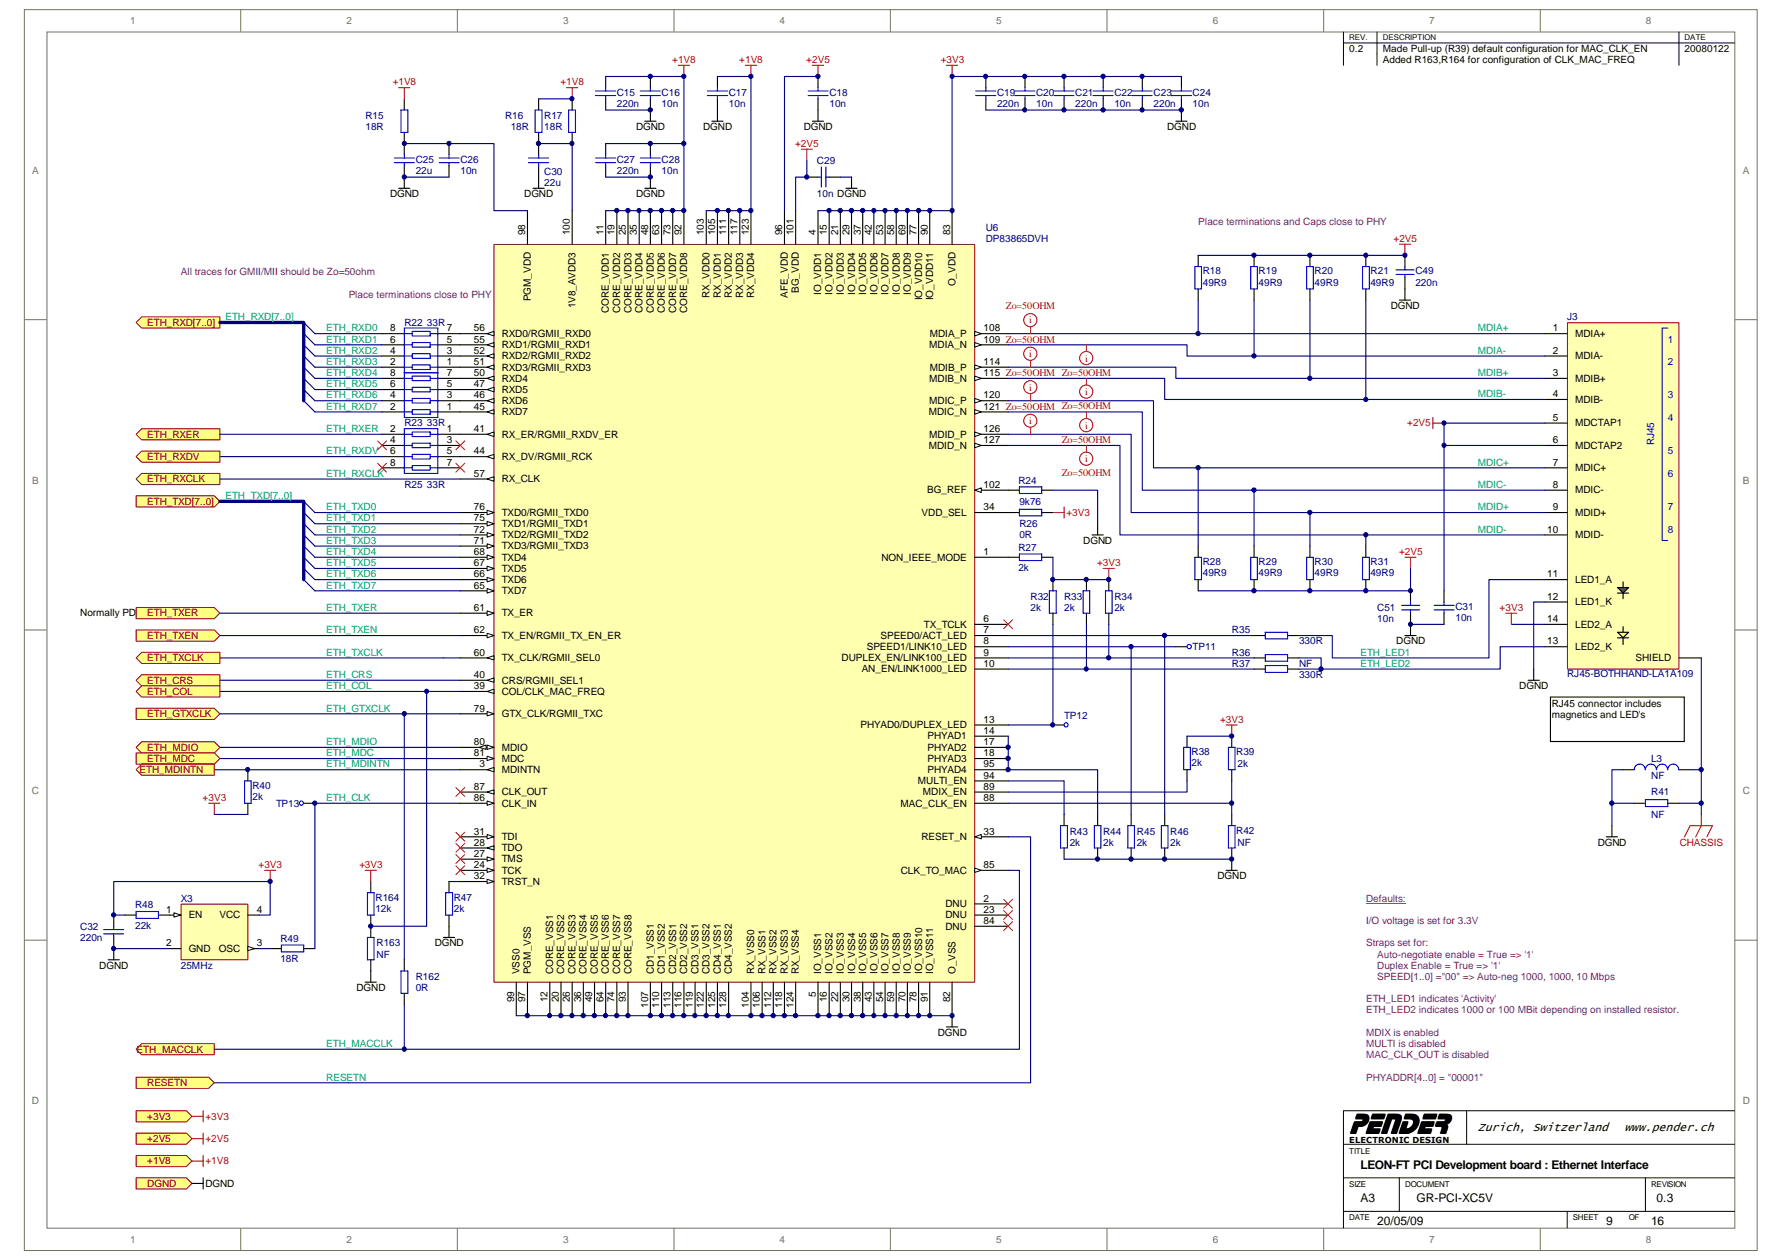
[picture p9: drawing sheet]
<svg xmlns="http://www.w3.org/2000/svg" width="297mm" height="210mm" viewBox="0 0 297 210" stroke-linecap="round" stroke-linejoin="round" font-family="sans-serif">
<defs><g id="words">
<text font-size="5" x="225" y="188.8">PENDER</text>
<g font-size="2">
<text x="246.3" y="188.4">Zurich, Switzerland</text>
<text x="270.8" y="188.4">www.pender.ch</text>
<text x="226.8" y="194.8">LEON-FT PCI Development board : Ethernet Interface</text>
<text x="226.8" y="200.3">A3</text>
<text x="236.1" y="200.3">GR-PCI-XC5V</text>
<text x="276.1" y="200.3">0.3</text>
<text x="229.6" y="204">20/05/09</text>
<text x="267.8" y="204">9</text>
<text x="275.2" y="204">16</text>
</g>
<g font-size="1.7" fill="#706f64">
<text x="21.7" y="4">1</text>
<text x="57.7" y="4">2</text>
<text x="93.8" y="4">3</text>
<text x="130" y="4">4</text>
<text x="166.1" y="4">5</text>
<text x="202.1" y="4">6</text>
<text x="238.2" y="4">7</text>
<text x="274.4" y="4">8</text>
<text x="5.4" y="28.9">A</text>
<text x="290.5" y="28.9">A</text>
<text x="5.4" y="80.6">B</text>
<text x="290.5" y="80.6">B</text>
<text x="5.3" y="132.2">C</text>
<text x="290.5" y="132.2">C</text>
<text x="5.3" y="183.9">D</text>
<text x="290.5" y="183.9">D</text>
<text x="21.7" y="207">1</text>
<text x="57.7" y="207">2</text>
<text x="93.8" y="207">3</text>
<text x="130" y="207">4</text>
<text x="166.1" y="207">5</text>
<text x="202.1" y="207">6</text>
<text x="238.2" y="207">7</text>
<text x="274.4" y="207">8</text>
</g>
<g font-size="1.7" fill="#f00">
<text x="112.1" y="10.5">+1V8</text>
<text x="123.2" y="10.5">+1V8</text>
<text x="134.4" y="10.5">+2V5</text>
<text x="156.8" y="10.5">+3V3</text>
<text x="65.5" y="14.2">+1V8</text>
<text x="93.4" y="14.2">+1V8</text>
<text x="132.5" y="24.5">+2V5</text>
<text x="232.3" y="40.3">+2V5</text>
<text x="167.7" y="51.5">Zo=50OHM</text>
<text x="171.6" y="53.9">i</text>
<text x="171.6" y="59.5">i</text>
<text x="171.6" y="65.1">i</text>
<text x="180.9" y="60.2">i</text>
<text x="180.9" y="65.8">i</text>
<text x="171.6" y="70.7">i</text>
<text x="180.9" y="71.4">i</text>
<text x="234.6" y="71">+2V5</text>
<text x="177" y="73.8">Zo=50OHM</text>
<text x="180.9" y="77">i</text>
<text x="177" y="79.4">Zo=50OHM</text>
<text x="177.8" y="85.9">+3V3</text>
<text x="182.9" y="94.3">+3V3</text>
<text x="233.2" y="92.5">+2V5</text>
<text x="250" y="101.8">+3V3</text>
<text x="203.4" y="120.4">+3V3</text>
<text x="33.8" y="133.4">+3V3</text>
<text x="280" y="140.9">CHASSIS</text>
<text x="43.1" y="144.6">+3V3</text>
<text x="59.9" y="144.6">+3V3</text>
<text x="34.2" y="190.2">+2V5</text>
<text x="34.2" y="186.5">+3V3</text>
<text x="34.2" y="194">+1V8</text>
</g>
<g font-size="1.7">
<text x="224.9" y="8.6">0.2</text>
<text x="230.5" y="10.5">Added R163,R164 for configuration of CLK_MAC_FREQ</text>
<text x="230.5" y="8.6">Made Pull-up (R39) default configuration for MAC_CLK_EN</text>
<text x="280.8" y="8.6">20080122</text>
<text x="106" y="21.7">DGND</text>
<text x="117.2" y="21.7">DGND</text>
<text x="134" y="21.7">DGND</text>
<text x="194.6" y="21.7">DGND</text>
<text x="65" y="32.9">DGND</text>
<text x="87.4" y="32.9">DGND</text>
<text x="106" y="32.9">DGND</text>
<text x="87.5" y="39.2" transform="rotate(-90 87.5 39.2)">98</text>
<text x="95" y="39.2" transform="rotate(-90 95 39.2)">100</text>
<text x="100.6" y="39.2" transform="rotate(-90 100.6 39.2)">11</text>
<text x="102.4" y="39.2" transform="rotate(-90 102.4 39.2)">19</text>
<text x="104.3" y="39.2" transform="rotate(-90 104.3 39.2)">25</text>
<text x="106.2" y="39.2" transform="rotate(-90 106.2 39.2)">35</text>
<text x="108" y="39.2" transform="rotate(-90 108 39.2)">48</text>
<text x="109.9" y="39.2" transform="rotate(-90 109.9 39.2)">63</text>
<text x="111.8" y="39.2" transform="rotate(-90 111.8 39.2)">73</text>
<text x="113.6" y="39.2" transform="rotate(-90 113.6 39.2)">92</text>
<text x="117.3" y="39.2" transform="rotate(-90 117.3 39.2)">103</text>
<text x="119.2" y="39.2" transform="rotate(-90 119.2 39.2)">105</text>
<text x="121.1" y="39.2" transform="rotate(-90 121.1 39.2)">111</text>
<text x="122.9" y="39.2" transform="rotate(-90 122.9 39.2)">117</text>
<text x="124.8" y="39.2" transform="rotate(-90 124.8 39.2)">123</text>
<text x="130.4" y="39.2" transform="rotate(-90 130.4 39.2)">96</text>
<text x="132.2" y="39.2" transform="rotate(-90 132.2 39.2)">101</text>
<text x="136" y="39.2" transform="rotate(-90 136 39.2)">4</text>
<text x="137.8" y="39.2" transform="rotate(-90 137.8 39.2)">15</text>
<text x="139.7" y="39.2" transform="rotate(-90 139.7 39.2)">21</text>
<text x="141.6" y="39.2" transform="rotate(-90 141.6 39.2)">29</text>
<text x="143.5" y="39.2" transform="rotate(-90 143.5 39.2)">37</text>
<text x="145.3" y="39.2" transform="rotate(-90 145.3 39.2)">42</text>
<text x="147.2" y="39.2" transform="rotate(-90 147.2 39.2)">53</text>
<text x="149.1" y="39.2" transform="rotate(-90 149.1 39.2)">58</text>
<text x="150.9" y="39.2" transform="rotate(-90 150.9 39.2)">69</text>
<text x="152.8" y="39.2" transform="rotate(-90 152.8 39.2)">77</text>
<text x="154.6" y="39.2" transform="rotate(-90 154.6 39.2)">90</text>
<text x="158.4" y="39.2" transform="rotate(-90 158.4 39.2)">83</text>
<text x="159.3" y="47.7" transform="rotate(-90 159.3 47.7)">O_VDD</text>
<text x="88.5" y="50.2" transform="rotate(-90 88.5 50.2)">PGM_VDD</text>
<text x="95.9" y="51.4" transform="rotate(-90 95.9 51.4)">1V8_AVDD3</text>
<text x="101.5" y="52.1" transform="rotate(-90 101.5 52.1)">CORE_VDD1</text>
<text x="103.4" y="52.1" transform="rotate(-90 103.4 52.1)">CORE_VDD2</text>
<text x="105.2" y="52.1" transform="rotate(-90 105.2 52.1)">CORE_VDD3</text>
<text x="107.1" y="52.1" transform="rotate(-90 107.1 52.1)">CORE_VDD4</text>
<text x="109" y="52.1" transform="rotate(-90 109 52.1)">CORE_VDD5</text>
<text x="110.8" y="52.1" transform="rotate(-90 110.8 52.1)">CORE_VDD6</text>
<text x="112.7" y="52.1" transform="rotate(-90 112.7 52.1)">CORE_VDD7</text>
<text x="114.6" y="52.1" transform="rotate(-90 114.6 52.1)">CORE_VDD8</text>
<text x="118.3" y="49.6" transform="rotate(-90 118.3 49.6)">RX_VDD0</text>
<text x="120.1" y="49.6" transform="rotate(-90 120.1 49.6)">RX_VDD1</text>
<text x="122" y="49.6" transform="rotate(-90 122 49.6)">RX_VDD2</text>
<text x="123.9" y="49.6" transform="rotate(-90 123.9 49.6)">RX_VDD3</text>
<text x="125.7" y="49.6" transform="rotate(-90 125.7 49.6)">RX_VDD4</text>
<text x="131.3" y="49.6" transform="rotate(-90 131.3 49.6)">AFE_VDD</text>
<text x="133.2" y="48.8" transform="rotate(-90 133.2 48.8)">BG_VDD</text>
<text x="136.9" y="49.1" transform="rotate(-90 136.9 49.1)">IO_VDD1</text>
<text x="138.8" y="49.1" transform="rotate(-90 138.8 49.1)">IO_VDD2</text>
<text x="140.7" y="49.1" transform="rotate(-90 140.7 49.1)">IO_VDD3</text>
<text x="142.5" y="49.1" transform="rotate(-90 142.5 49.1)">IO_VDD4</text>
<text x="144.4" y="49.1" transform="rotate(-90 144.4 49.1)">IO_VDD5</text>
<text x="146.3" y="49.1" transform="rotate(-90 146.3 49.1)">IO_VDD6</text>
<text x="148.1" y="49.1" transform="rotate(-90 148.1 49.1)">IO_VDD7</text>
<text x="150" y="49.1" transform="rotate(-90 150 49.1)">IO_VDD8</text>
<text x="151.8" y="49.1" transform="rotate(-90 151.8 49.1)">IO_VDD9</text>
<text x="153.7" y="50" transform="rotate(-90 153.7 50)">IO_VDD10</text>
<text x="155.6" y="50" transform="rotate(-90 155.6 50)">IO_VDD11</text>
<text x="231.8" y="51.5">DGND</text>
<text x="65" y="58.9">4</text>
<text x="65" y="57.1">6</text>
<text x="65" y="55.2">8</text>
<text x="74.5" y="58.9">3</text>
<text x="74.5" y="57.1">5</text>
<text x="74.5" y="55.2">7</text>
<text x="79" y="58.9">52</text>
<text x="79" y="57.1">55</text>
<text x="79" y="55.2">56</text>
<text x="83.6" y="59.9">RXD2/RGMII_RXD2</text>
<text x="83.6" y="58">RXD1/RGMII_RXD1</text>
<text x="83.6" y="56.1">RXD0/RGMII_RXD0</text>
<text x="154.9" y="58">MDIA_N</text>
<text x="155" y="56.1">MDIA_P</text>
<text x="164" y="57.1">109 Zo=50OHM</text>
<text x="164" y="55.2">108</text>
<text x="258.8" y="55.2">1</text>
<text x="258.8" y="58.9">2</text>
<text x="262.5" y="56.1">MDIA+</text>
<text x="262.5" y="59.9">MDIA-</text>
<text x="65" y="60.8">2</text>
<text x="65" y="64.5">6</text>
<text x="65" y="62.7">8</text>
<text x="74.5" y="60.8">1</text>
<text x="74.5" y="64.5">5</text>
<text x="74.5" y="62.7">7</text>
<text x="79" y="60.8">51</text>
<text x="79" y="62.7">50</text>
<text x="79" y="64.5">47</text>
<text x="83.6" y="61.7">RXD3/RGMII_RXD3</text>
<text x="83.6" y="63.6">RXD4</text>
<text x="83.6" y="65.4">RXD5</text>
<text x="154.9" y="63.6">MDIB_N</text>
<text x="155" y="61.7">MDIB_P</text>
<text x="164" y="62.7">115 Zo=50OHM Zo=50OHM</text>
<text x="164" y="60.8">114</text>
<text x="258.8" y="62.7">3</text>
<text x="262.5" y="63.6">MDIB+</text>
<text x="65" y="68.2">2</text>
<text x="65" y="66.4">4</text>
<text x="65" y="72">2</text>
<text x="74.5" y="68.2">1</text>
<text x="74.5" y="66.4">3</text>
<text x="74.5" y="72">1</text>
<text x="79" y="66.4">46</text>
<text x="79" y="68.2">45</text>
<text x="79" y="72">41</text>
<text x="83.6" y="67.3">RXD6</text>
<text x="83.6" y="69.2">RXD7</text>
<text x="154.8" y="69.2">MDIC_N</text>
<text x="154.9" y="67.3">MDIC_P</text>
<text x="164" y="66.4">120</text>
<text x="164" y="68.2">121 Zo=50OHM Zo=50OHM</text>
<text x="164" y="72">126</text>
<text x="258.8" y="66.2">4</text>
<text x="258.8" y="70.1">5</text>
<text x="262.5" y="67.1">MDIB-</text>
<text x="262.5" y="71">MDCTAP1</text>
<text x="65" y="73.8">4</text>
<text x="65" y="75.7">6</text>
<text x="65" y="77.6">8</text>
<text x="74.5" y="73.8">3</text>
<text x="74.5" y="75.7">5</text>
<text x="74.5" y="77.6">7</text>
<text x="79" y="75.7">44</text>
<text x="83.6" y="76.6">RX_DV/RGMII_RCK</text>
<text x="83.6" y="72.9">RX_ER/RGMII_RXDV_ER</text>
<text x="154.8" y="74.8">MDID_N</text>
<text x="154.9" y="72.9">MDID_P</text>
<text x="164" y="73.8">127</text>
<text x="258.8" y="77.6">7</text>
<text x="258.8" y="73.8">6</text>
<text x="262.5" y="74.8">MDCTAP2</text>
<text x="79" y="79.4">57</text>
<text x="83.6" y="80.3">RX_CLK</text>
<text x="154.6" y="82.2">BG_REF</text>
<text x="164" y="81.3">102</text>
<text x="258.8" y="81.3">8</text>
<text x="262.5" y="78.5">MDIC+</text>
<text x="262.5" y="82.2">MDIC-</text>
<text x="79" y="85">76</text>
<text x="79" y="86.9">75</text>
<text x="79" y="88.7">72</text>
<text x="83.6" y="85.9">TXD0/RGMII_TXD0</text>
<text x="83.6" y="87.8">TXD1/RGMII_TXD1</text>
<text x="83.6" y="89.7">TXD2/RGMII_TXD2</text>
<text x="153.6" y="85.9">VDD_SEL</text>
<text x="164" y="85">34</text>
<text x="257.9" y="88.7">10</text>
<text x="258.8" y="85">9</text>
<text x="262.5" y="89.7">MDID-</text>
<text x="262.5" y="85.9">MDID+</text>
<text x="79" y="90.6">71</text>
<text x="79" y="92.5">68</text>
<text x="79" y="94.3">67</text>
<text x="83.6" y="91.5">TXD3/RGMII_TXD3</text>
<text x="83.6" y="93.4">TXD4</text>
<text x="83.6" y="95.2">TXD5</text>
<text x="146.9" y="93.4">NON_IEEE_MODE</text>
<text x="164" y="92.5">1</text>
<text x="180.5" y="90.6">DGND</text>
<text x="79" y="101.8">61</text>
<text x="79" y="96.2">66</text>
<text x="79" y="98">65</text>
<text x="83.6" y="97.1">TXD6</text>
<text x="83.6" y="99">TXD7</text>
<text x="257.9" y="99.9">12</text>
<text x="257.9" y="96.2">11</text>
<text x="262.5" y="100.8">LED1_K</text>
<text x="262.5" y="97.1">LED1_A</text>
<text x="13.4" y="102.7">Normally PD</text>
<text x="79" y="105.5">62</text>
<text x="83.6" y="102.7">TX_ER</text>
<text x="83.6" y="106.4">TX_EN/RGMII_TX_EN_ER</text>
<text x="146.8" y="106.4">SPEED0/ACT_LED</text>
<text x="154" y="104.6">TX_TCLK</text>
<text x="164" y="107.4">8</text>
<text x="164" y="103.6">6</text>
<text x="164" y="105.5">7</text>
<text x="232.7" y="107.4">DGND</text>
<text x="257.9" y="107.4">13</text>
<text x="257.9" y="103.6">14</text>
<text x="262.5" y="104.6">LED2_A</text>
<text x="79" y="109.2">60</text>
<text x="79" y="112.9">40</text>
<text x="83.6" y="110.2">TX_CLK/RGMII_SEL0</text>
<text x="83.6" y="113.9">CRS/RGMII_SEL1</text>
<text x="140.3" y="110.2">DUPLEX_EN/LINK100_LED</text>
<text x="143.6" y="112">AN_EN/LINK1000_LED</text>
<text x="144.5" y="108.3">SPEED1/LINK10_LED</text>
<text x="164" y="109.2">9</text>
<text x="164" y="111.1">10</text>
<text x="262.5" y="108.3">LED2_K</text>
<text x="272.6" y="110.2">SHIELD</text>
<text x="79" y="114.8">39</text>
<text x="79" y="118.5">79</text>
<text x="83.6" y="115.7">COL/CLK_MAC_FREQ</text>
<text x="83.6" y="119.5">GTX_CLK/RGMII_TXC</text>
<text x="253.2" y="114.8">DGND</text>
<text x="258.7" y="117.8">RJ45 connector includes</text>
<text x="258.7" y="119.7">magnetics and LED's</text>
<text x="79" y="124.1">80</text>
<text x="79" y="126">81</text>
<text x="83.6" y="125.1">MDIO</text>
<text x="143.4" y="121.3">PHYAD0/DUPLEX_LED</text>
<text x="154.6" y="123.2">PHYAD1</text>
<text x="154.6" y="125.1">PHYAD2</text>
<text x="164" y="120.4">13</text>
<text x="164" y="122.3">14</text>
<text x="164" y="124.1">17</text>
<text x="164" y="126">18</text>
<text x="79" y="131.6">87</text>
<text x="79.9" y="127.8">3</text>
<text x="83.6" y="126.9">MDC</text>
<text x="83.6" y="128.8">MDINTN</text>
<text x="153" y="130.6">MULTI_EN</text>
<text x="154.6" y="126.9">PHYAD3</text>
<text x="154.6" y="128.8">PHYAD4</text>
<text x="164" y="127.8">95</text>
<text x="164" y="129.7">94</text>
<text x="164" y="131.6">89</text>
<text x="79" y="133.4">86</text>
<text x="83.6" y="132.5">CLK_OUT</text>
<text x="83.6" y="134.4">CLK_IN</text>
<text x="150.1" y="134.4">MAC_CLK_EN</text>
<text x="153.8" y="132.5">MDIX_EN</text>
<text x="164" y="133.4">88</text>
<text x="79" y="139">31</text>
<text x="79" y="140.9">28</text>
<text x="79" y="142.7">27</text>
<text x="83.6" y="140">TDI</text>
<text x="83.6" y="141.8">TDO</text>
<text x="83.6" y="143.7">TMS</text>
<text x="153.6" y="140">RESET_N</text>
<text x="164" y="139">33</text>
<text x="266.3" y="140.9">DGND</text>
<text x="79" y="144.6">24</text>
<text x="79" y="146.5">32</text>
<text x="83.6" y="145.5">TCK</text>
<text x="83.6" y="147.4">TRST_N</text>
<text x="150.2" y="145.5">CLK_TO_MAC</text>
<text x="164" y="144.6">85</text>
<text x="202.9" y="146.5">DGND</text>
<text x="27.7" y="152.1">1</text>
<text x="31.5" y="153">EN</text>
<text x="36.6" y="153">VCC</text>
<text x="42.8" y="152.1">4</text>
<text x="157.6" y="151.1">DNU</text>
<text x="157.6" y="153">DNU</text>
<text x="157.6" y="154.9">DNU</text>
<text x="164" y="150.2">2</text>
<text x="164" y="152.1">23</text>
<text x="164" y="153.9">84</text>
<text x="16.5" y="161.4">DGND</text>
<text x="27.7" y="157.6">2</text>
<text x="31.5" y="158.6">GND</text>
<text x="36.5" y="158.6">OSC</text>
<text x="42.8" y="157.6">3</text>
<text x="72.5" y="157.6">DGND</text>
<text x="59.4" y="165.1">DGND</text>
<text x="85.7" y="167" transform="rotate(-90 85.7 167)">99</text>
<text x="86.6" y="162.3" transform="rotate(-90 86.6 162.3)">VSS0</text>
<text x="87.5" y="167" transform="rotate(-90 87.5 167)">97</text>
<text x="88.5" y="162.3" transform="rotate(-90 88.5 162.3)">PGM_VSS</text>
<text x="91.3" y="167" transform="rotate(-90 91.3 167)">12</text>
<text x="92.2" y="162.3" transform="rotate(-90 92.2 162.3)">CORE_VSS1</text>
<text x="93.1" y="167" transform="rotate(-90 93.1 167)">20</text>
<text x="94.1" y="162.3" transform="rotate(-90 94.1 162.3)">CORE_VSS2</text>
<text x="95" y="167" transform="rotate(-90 95 167)">26</text>
<text x="95.9" y="162.3" transform="rotate(-90 95.9 162.3)">CORE_VSS3</text>
<text x="96.9" y="167" transform="rotate(-90 96.9 167)">36</text>
<text x="97.8" y="162.3" transform="rotate(-90 97.8 162.3)">CORE_VSS4</text>
<text x="98.7" y="167" transform="rotate(-90 98.7 167)">49</text>
<text x="99.6" y="162.3" transform="rotate(-90 99.6 162.3)">CORE_VSS5</text>
<text x="100.6" y="167" transform="rotate(-90 100.6 167)">64</text>
<text x="101.5" y="162.3" transform="rotate(-90 101.5 162.3)">CORE_VSS6</text>
<text x="102.4" y="167" transform="rotate(-90 102.4 167)">74</text>
<text x="103.4" y="162.3" transform="rotate(-90 103.4 162.3)">CORE_VSS7</text>
<text x="104.3" y="167" transform="rotate(-90 104.3 167)">93</text>
<text x="105.2" y="162.3" transform="rotate(-90 105.2 162.3)">CORE_VSS8</text>
<text x="108" y="167.9" transform="rotate(-90 108 167.9)">107</text>
<text x="109" y="162.3" transform="rotate(-90 109 162.3)">CD1_VSS1</text>
<text x="109.9" y="167.9" transform="rotate(-90 109.9 167.9)">110</text>
<text x="110.8" y="162.3" transform="rotate(-90 110.8 162.3)">CD1_VSS2</text>
<text x="111.8" y="167.9" transform="rotate(-90 111.8 167.9)">113</text>
<text x="112.7" y="162.3" transform="rotate(-90 112.7 162.3)">CD2_VSS1</text>
<text x="113.6" y="167.9" transform="rotate(-90 113.6 167.9)">116</text>
<text x="114.6" y="162.3" transform="rotate(-90 114.6 162.3)">CD2_VSS2</text>
<text x="115.5" y="167.9" transform="rotate(-90 115.5 167.9)">119</text>
<text x="116.4" y="162.3" transform="rotate(-90 116.4 162.3)">CD3_VSS1</text>
<text x="117.3" y="167.9" transform="rotate(-90 117.3 167.9)">122</text>
<text x="118.3" y="162.3" transform="rotate(-90 118.3 162.3)">CD3_VSS2</text>
<text x="119.2" y="167.9" transform="rotate(-90 119.2 167.9)">125</text>
<text x="120.1" y="162.3" transform="rotate(-90 120.1 162.3)">CD4_VSS1</text>
<text x="121.1" y="167.9" transform="rotate(-90 121.1 167.9)">128</text>
<text x="122" y="162.3" transform="rotate(-90 122 162.3)">CD4_VSS2</text>
<text x="124.8" y="167.9" transform="rotate(-90 124.8 167.9)">104</text>
<text x="125.7" y="162.3" transform="rotate(-90 125.7 162.3)">RX_VSS0</text>
<text x="126.7" y="167.9" transform="rotate(-90 126.7 167.9)">106</text>
<text x="127.6" y="162.3" transform="rotate(-90 127.6 162.3)">RX_VSS1</text>
<text x="128.5" y="167.9" transform="rotate(-90 128.5 167.9)">112</text>
<text x="129.5" y="162.3" transform="rotate(-90 129.5 162.3)">RX_VSS2</text>
<text x="130.4" y="167.9" transform="rotate(-90 130.4 167.9)">118</text>
<text x="131.3" y="162.3" transform="rotate(-90 131.3 162.3)">RX_VSS3</text>
<text x="132.2" y="167.9" transform="rotate(-90 132.2 167.9)">124</text>
<text x="133.2" y="162.3" transform="rotate(-90 133.2 162.3)">RX_VSS4</text>
<text x="136" y="166" transform="rotate(-90 136 166)">5</text>
<text x="136.9" y="162.3" transform="rotate(-90 136.9 162.3)">IO_VSS1</text>
<text x="137.8" y="167" transform="rotate(-90 137.8 167)">16</text>
<text x="138.8" y="162.3" transform="rotate(-90 138.8 162.3)">IO_VSS2</text>
<text x="139.7" y="167" transform="rotate(-90 139.7 167)">22</text>
<text x="140.7" y="162.3" transform="rotate(-90 140.7 162.3)">IO_VSS3</text>
<text x="141.6" y="167" transform="rotate(-90 141.6 167)">30</text>
<text x="142.5" y="162.3" transform="rotate(-90 142.5 162.3)">IO_VSS4</text>
<text x="143.5" y="167" transform="rotate(-90 143.5 167)">38</text>
<text x="144.4" y="162.3" transform="rotate(-90 144.4 162.3)">IO_VSS5</text>
<text x="145.3" y="167" transform="rotate(-90 145.3 167)">43</text>
<text x="146.3" y="162.3" transform="rotate(-90 146.3 162.3)">IO_VSS6</text>
<text x="147.2" y="167" transform="rotate(-90 147.2 167)">54</text>
<text x="148.1" y="162.3" transform="rotate(-90 148.1 162.3)">IO_VSS7</text>
<text x="149.1" y="167" transform="rotate(-90 149.1 167)">59</text>
<text x="150" y="162.3" transform="rotate(-90 150 162.3)">IO_VSS8</text>
<text x="150.9" y="167" transform="rotate(-90 150.9 167)">70</text>
<text x="151.8" y="162.3" transform="rotate(-90 151.8 162.3)">IO_VSS9</text>
<text x="152.8" y="167" transform="rotate(-90 152.8 167)">78</text>
<text x="153.7" y="162.3" transform="rotate(-90 153.7 162.3)">IO_VSS10</text>
<text x="154.6" y="167" transform="rotate(-90 154.6 167)">91</text>
<text x="155.6" y="162.3" transform="rotate(-90 155.6 162.3)">IO_VSS11</text>
<text x="158.4" y="167" transform="rotate(-90 158.4 167)">82</text>
<text x="159.3" y="162.3" transform="rotate(-90 159.3 162.3)">O_VSS</text>
<text x="156.3" y="172.6">DGND</text>
<text x="34.2" y="197.7">DGND</text>
</g>
<g font-size="1.7" fill="#000080">
<text x="102.8" y="15.9">C15</text>
<text x="102.8" y="17.8">220n</text>
<text x="110.3" y="15.9">C16</text>
<text x="110.3" y="17.8">10n</text>
<text x="121.5" y="15.9">C17</text>
<text x="121.5" y="17.8">10n</text>
<text x="138.3" y="15.9">C18</text>
<text x="138.3" y="17.8">10n</text>
<text x="166.2" y="15.9">C19</text>
<text x="166.2" y="17.8">220n</text>
<text x="172.7" y="15.9">C20</text>
<text x="172.7" y="17.8">10n</text>
<text x="179.2" y="15.9">C21</text>
<text x="179.2" y="17.8">220n</text>
<text x="185.8" y="15.9">C22</text>
<text x="185.8" y="17.8">10n</text>
<text x="192.3" y="15.9">C23</text>
<text x="192.3" y="17.8">220n</text>
<text x="198.8" y="15.9">C24</text>
<text x="198.8" y="17.8">10n</text>
<text x="60.9" y="19.8">R15</text>
<text x="60.9" y="21.7">18R</text>
<text x="84.2" y="19.8">R16</text>
<text x="85.1" y="21.7">18R</text>
<text x="90.7" y="19.8">R17</text>
<text x="90.7" y="21.7">18R</text>
<text x="69.3" y="27.1">C25</text>
<text x="69.3" y="29">22u</text>
<text x="76.7" y="27.1">C26</text>
<text x="76.7" y="29">10n</text>
<text x="90.7" y="29.1">C30</text>
<text x="102.8" y="27.1">C27</text>
<text x="102.8" y="29">220n</text>
<text x="110.3" y="27.1">C28</text>
<text x="110.3" y="29">10n</text>
<text x="136.2" y="27.3">C29</text>
<text x="90.7" y="31">22u</text>
<text x="136.2" y="32.9">10n DGND</text>
<text x="164.3" y="38.4">U6</text>
<text x="164.3" y="40.3">DP83865DVH</text>
<text x="200.5" y="45.7">R18</text>
<text x="200.5" y="47.6">49R9</text>
<text x="209.8" y="45.7">R19</text>
<text x="209.8" y="47.6">49R9</text>
<text x="219.1" y="45.7">R20</text>
<text x="219.1" y="47.6">49R9</text>
<text x="228.4" y="45.7">R21</text>
<text x="228.4" y="47.6">49R9</text>
<text x="235.9" y="45.7">C49</text>
<text x="235.9" y="47.6">220n</text>
<text x="261.2" y="53.3">J3</text>
<text x="67.4" y="54.3">R22 33R</text>
<text x="67.4" y="71">R23 33R</text>
<text x="67.4" y="81.3">R25 33R</text>
<text x="169.8" y="80.6">R24</text>
<text x="169.9" y="87.8">R26</text>
<text x="169.9" y="89.7">0R</text>
<text x="169.9" y="84.1">9k76</text>
<text x="169.8" y="91.7">R27</text>
<text x="169.8" y="95.1">2k</text>
<text x="200.5" y="94.1">R28</text>
<text x="209.8" y="94.1">R29</text>
<text x="219.1" y="94.1">R30</text>
<text x="228.4" y="94.1">R31</text>
<text x="171.8" y="99.9">R32</text>
<text x="171.8" y="101.8">2k</text>
<text x="177.4" y="99.9">R33</text>
<text x="177.4" y="101.8">2k</text>
<text x="185.8" y="99.9">R34</text>
<text x="185.8" y="101.8">2k</text>
<text x="200.5" y="96">49R9</text>
<text x="209.8" y="96">49R9</text>
<text x="219.1" y="96">49R9</text>
<text x="228.4" y="96">49R9</text>
<text x="229.6" y="101.8">C51</text>
<text x="242.6" y="101.6">C31</text>
<text x="205.4" y="105.5">R35</text>
<text x="216.5" y="107.4">330R</text>
<text x="229.6" y="103.6">10n</text>
<text x="242.6" y="103.5">10n</text>
<text x="198.8" y="108.3">TP11</text>
<text x="205.4" y="111.1">R37</text>
<text x="205.4" y="109.2">R36</text>
<text x="216.5" y="112.9">330R</text>
<text x="216.5" y="111.1">NF</text>
<text x="261.2" y="112.8">RJ45-BOTHHAND-LA1A109</text>
<text x="177.4" y="119.8">TP12</text>
<text x="198.6" y="125.8">R38</text>
<text x="206.1" y="125.8">R39</text>
<text x="42.1" y="131.4">R40</text>
<text x="198.6" y="127.7">2k</text>
<text x="206.3" y="127.8">2k</text>
<text x="275.2" y="129.7">NF</text>
<text x="275.2" y="126.9">L3</text>
<text x="42.1" y="133.3">2k</text>
<text x="46" y="134.4">TP13</text>
<text x="275.2" y="132.5">R41</text>
<text x="275.2" y="136.2">NF</text>
<text x="178.3" y="139">R43</text>
<text x="178.3" y="140.9">2k</text>
<text x="183.9" y="139">R44</text>
<text x="183.9" y="140.9">2k</text>
<text x="189.5" y="139">R45</text>
<text x="189.5" y="140.9">2k</text>
<text x="195.1" y="139">R46</text>
<text x="195.1" y="140.9">2k</text>
<text x="206.1" y="138.9">R42</text>
<text x="206.3" y="140.9">NF</text>
<text x="13.4" y="154.9">C32</text>
<text x="22.5" y="151.3">R48</text>
<text x="22.5" y="154.7">22k</text>
<text x="30.1" y="150.2">X3</text>
<text x="62.6" y="150">R164</text>
<text x="62.6" y="151.9">12k</text>
<text x="75.6" y="150">R47</text>
<text x="75.6" y="151.9">2k</text>
<text x="13.4" y="156.7">220n</text>
<text x="30.1" y="161.4">25MHz</text>
<text x="46.7" y="156.9">R49</text>
<text x="46.7" y="160.3">18R</text>
<text x="62.8" y="157.6">R163</text>
<text x="62.8" y="159.5">NF</text>
<text x="69.3" y="163.2">R162</text>
<text x="69.3" y="165.1">0R</text>
</g>
<g font-size="1.7" fill="#800080">
<text x="199.7" y="37.5">Place terminations and Caps close to PHY</text>
<text x="30.1" y="45.9">All traces for GMII/MII should be Zo=50ohm</text>
<text x="58.1" y="49.6">Place terminations close to PHY</text>
<text x="227.7" y="153.9">I/O voltage is set for 3.3V</text>
<text x="227.7" y="150.2">Defaults:</text>
<text x="227.7" y="157.6">Straps set for:</text>
<text x="229.6" y="159.5">Auto-negotiate enable = True =&gt; '1'</text>
<text x="229.6" y="161.4">Duplex Enable = True =&gt; '1'</text>
<text x="227.7" y="167">ETH_LED1 indicates 'Activity'</text>
<text x="229.6" y="163.2">SPEED[1..0] =&quot;00&quot; =&gt; Auto-neg 1000, 1000, 10 Mbps</text>
<text x="227.7" y="168.8">ETH_LED2 indicates 1000 or 100 MBit depending on installed resistor.</text>
<text x="227.7" y="172.6">MDIX is enabled</text>
<text x="227.7" y="174.4">MULTI is disabled</text>
<text x="227.7" y="176.3">MAC_CLK_OUT is disabled</text>
<text x="227.7" y="180">PHYADDR[4..0] = &quot;00001&quot;</text>
</g>
<g font-size="1.7" fill="#00a36e">
<text x="37.6" y="53.3">ETH_RXD[7..0]</text>
<text x="54.4" y="55.2">ETH_RXD0</text>
<text x="54.4" y="57.1">ETH_RXD1</text>
<text x="54.4" y="58.9">ETH_RXD2</text>
<text x="246.3" y="55.2">MDIA+</text>
<text x="246.3" y="58.9">MDIA-</text>
<text x="54.4" y="60.8">ETH_RXD3</text>
<text x="54.4" y="62.7">ETH_RXD4</text>
<text x="54.4" y="64.5">ETH_RXD5</text>
<text x="246.3" y="62.7">MDIB+</text>
<text x="54.4" y="72">ETH_RXER</text>
<text x="54.4" y="66.4">ETH_RXD6</text>
<text x="54.4" y="68.2">ETH_RXD7</text>
<text x="246.3" y="66.2">MDIB-</text>
<text x="54.4" y="75.7">ETH_RXDV</text>
<text x="246.3" y="77.6">MDIC+</text>
<text x="37.6" y="83.1">ETH_TXD[7..0]</text>
<text x="54.4" y="79.4">ETH_RXCLK</text>
<text x="246.3" y="81.3">MDIC-</text>
<text x="54.4" y="85">ETH_TXD0</text>
<text x="54.4" y="86.9">ETH_TXD1</text>
<text x="54.4" y="88.7">ETH_TXD2</text>
<text x="246.3" y="85">MDID+</text>
<text x="246.3" y="88.7">MDID-</text>
<text x="54.4" y="90.6">ETH_TXD3</text>
<text x="54.4" y="92.5">ETH_TXD4</text>
<text x="54.4" y="94.3">ETH_TXD5</text>
<text x="54.4" y="101.8">ETH_TXER</text>
<text x="54.4" y="96.2">ETH_TXD6</text>
<text x="54.4" y="98">ETH_TXD7</text>
<text x="54.4" y="105.5">ETH_TXEN</text>
<text x="54.4" y="109.2">ETH_TXCLK</text>
<text x="54.4" y="112.9">ETH_CRS</text>
<text x="226.8" y="111.1">ETH_LED2</text>
<text x="226.8" y="109.2">ETH_LED1</text>
<text x="54.4" y="114.8">ETH_COL</text>
<text x="54.4" y="118.5">ETH_GTXCLK</text>
<text x="54.4" y="124.1">ETH_MDIO</text>
<text x="54.4" y="126">ETH_MDC</text>
<text x="54.4" y="127.8">ETH_MDINTN</text>
<text x="54.4" y="133.4">ETH_CLK</text>
<text x="54.4" y="174.4">ETH_MACCLK</text>
<text x="54.4" y="180">RESETN</text>
</g>
<g font-size="1.7" fill="#800000">
<text x="24.6" y="54.3">ETH_RXD[7..0]</text>
<text x="24.6" y="72.9">ETH_RXER</text>
<text x="24.6" y="76.6">ETH_RXDV</text>
<text x="24.6" y="80.3">ETH_RXCLK</text>
<text x="24.6" y="84.1">ETH_TXD[7..0]</text>
<text x="24.6" y="106.4">ETH_TXEN</text>
<text x="24.6" y="102.7">ETH_TXER</text>
<text x="24.6" y="110.2">ETH_TXCLK</text>
<text x="24.6" y="113.9">ETH_CRS</text>
<text x="24.6" y="115.7">ETH_COL</text>
<text x="24.6" y="119.5">ETH_GTXCLK</text>
<text x="24.6" y="125.1">ETH_MDIO</text>
<text x="23.3" y="128.8">ETH_MDINTN</text>
<text x="24.6" y="126.9">ETH_MDC</text>
<text x="22.8" y="175.3">ETH_MACCLK</text>
<text x="24.6" y="180.9">RESETN</text>
<text x="24.6" y="186.5">+3V3</text>
<text x="24.6" y="190.2">+2V5</text>
<text x="24.6" y="197.7">DGND</text>
<text x="24.6" y="194">+1V8</text>
</g>
<g font-size="1.7" fill="#00f">
<text x="278" y="57.1">1</text>
<text x="278" y="60.8">2</text>
<text x="278" y="66.4">3</text>
<text x="278" y="70.1">4</text>
<text x="275.8" y="74.2" transform="rotate(-90 275.8 74.2)">RJ45</text>
<text x="278" y="75.7">5</text>
<text x="278" y="79.4">6</text>
<text x="278" y="85">7</text>
<text x="278" y="88.7">8</text>
</g>
<text font-size="1.4" x="224.9" y="190.3">ELECTRONIC DESIGN</text>
<g font-size="1.3">
<text x="224.9" y="6.7">REV.</text>
<text x="230.5" y="6.7">DESCRIPTION</text>
<text x="280.8" y="6.7">DATE</text>
<text x="224.9" y="192.2">TITLE</text>
<text x="224.9" y="197.8">SIZE</text>
<text x="234.2" y="197.8">DOCUMENT</text>
<text x="275.2" y="197.8">REVISION</text>
<text x="224.9" y="203.2">DATE</text>
<text x="262.2" y="203.2">SHEET</text>
<text x="271.5" y="203.2">OF</text>
</g>
</g></defs>
<path d="M4.1 1.6h288.8v206.7h-288.8z" fill="none" stroke="#706f64" stroke-width=".17"/>
<path d="M7.9 5.4h281.3v199.2h-281.3z" fill="#fff"/>
<g fill="none" stroke="#706f64" stroke-width=".17">
<path d="M7.8 5.3h281.4v199.3h-281.4zM40.1 1.6v3.7M76.2 1.6v3.7M112.3 1.6v3.7M148.4 1.6v3.7M184.5 1.6v3.7M220.6 1.6v3.7M256.7 1.6v3.7M4.1 53.3h3.7M289.2 53.3h3.7M4.1 104.9h3.7M289.2 104.9h3.7"/>
<path d="M4.1 156.6h3.7M289.2 156.6h3.7M40.1 204.6v3.7M76.2 204.6v3.7M112.3 204.6v3.7M148.4 204.6v3.7M184.5 204.6v3.7M220.6 204.6v3.7M256.7 204.6v3.7"/>
</g>
<path d="M223.9 7.2h65.3M223.9 5.3v3.7M229.5 5.3v3.7M279.9 5.3v3.7M223.9 196.2h65.3M233.3 196.2v5.6M244.5 185v5.6M274.3 196.2v5.6M289.2 190.6h-65.3v14M289.2 185h-65.3v5.6M223.9 201.8h65.3M261.2 201.8v2.8" fill="none" stroke="#000" stroke-width=".17"/>
<path d="M22.7 196.2h8.4l.9 .9-.9 1h-8.4z" fill-rule="evenodd" fill="#ffff80"/>
<path d="M22.7 196.2h8.4l.9 .9-.9 1h-8.4z" fill="none" stroke="#800000" stroke-width=".17"/>
<path d="M135.4 10.9h1.9M136.4 10.9v1.8" fill="none" stroke="#f00" stroke-width=".19"/>
<path d="M199.7 42.5v1.9M199.7 48.1v1.9M157.8 171.1h1.8M158.7 169.2v1.9" fill="none" stroke="#000" stroke-width=".19"/>
<path d="M199.2 44.4h1.1v3.7h-1.1z" fill="none" stroke="#00f" stroke-width=".19"/>
<path d="M261.3 53.8h18.6v57.7h-18.6z" fill="#ffffb0"/>
<path d="M261.3 53.8h18.6v57.7h-18.6z" fill="none" stroke="#800000" stroke-width=".17"/>
<g fill="none" stroke="#000" stroke-width=".19">
<path d="M257.5 55.6h3.7M257.5 59.3h3.7M257.5 66.5h3.7M257.5 77.9h3.7M257.5 63h3.7M257.5 70.5h3.7M257.5 74.2h3.7M257.5 89.1h3.7M257.5 85.4h3.7M257.5 81.7h3.7M257.5 96.6h3.7M269.6 98.8h1.9"/>
<path d="M270.5 96.9v2.8M257.5 100.3h3.7M257.5 107.7h3.7M257.5 104h3.7M269.6 106.3h1.9M270.5 104.4v3M279.9 109.6h3.7"/>
</g>
<path d="M269.6 105.3h1.9l-1 1z" fill="#fdf101"/>
<path d="M269.6 105.3h1.9l-1 1z" fill="none" stroke="#000" stroke-width=".19"/>
<path d="M269.6 97.9h1.9l-1 .9z" fill="#00bf00"/>
<g fill="none" stroke="#000" stroke-width=".19">
<path d="M67.4 16.5v1.8M101 12.7v1.9M101 16.5v1.8M108.4 12.7v1.9M108.4 16.5v1.8M136.4 12.7v1.9M136.4 16.5v1.8M67.4 22.1v1.8M234.2 42.5v1.9M234.2 46.3v1.8M168.1 81.7h1.8M173.6 81.7h1.9"/>
<path d="M235.1 98.4v1.9M269.6 97.9h1.9l-1 .9zM209 105.9h1.9M209 111.5h1.9M214.6 105.9h1.9M214.6 111.5h1.9M235.1 102.2v1.8M183 135.7v1.8M197.9 122.6v1.9M197.9 128.2v1.9M45 158h1.9M50.6 158h1.9"/>
<path d="M183 141.3v1.8"/>
</g>
<g fill="none" stroke="#00f" stroke-width=".19">
<path d="M66.8 18.3h1.2v3.8h-1.2zM99.3 15.9h3.3M99.3 15.2h3.3M101 14.6v.6M101 15.9v.6M106.7 15.9h3.4M106.7 15.2h3.4M108.4 14.6v.6M108.4 15.9v.6M134.7 15.9h3.3M134.7 15.2h3.3M136.4 14.6v.6"/>
<path d="M136.4 15.9v.6M232.7 45.7h3M232.7 45h3M234.2 44.4v.6M234.2 45.7v.6M278 54.7h-.9v35.3h.9M169.9 81.1h3.7v1.1h-3.7zM210.9 105.3h3.7v1.1h-3.7zM210.9 110.9h3.7v1.1h-3.7zM233.6 101.6h3M233.6 100.8h3M235.1 100.3v.5"/>
<path d="M235.1 101.6v.6M182.4 137.5h1.1v3.8h-1.1zM197.3 124.5h1.1v3.7h-1.1zM46.9 157.4h3.7v1.2h-3.7z"/>
</g>
<path d="M36.7 102.2h40M36.7 109.6h37.2M36.7 115.2h40M36.7 126.4h40M52.5 133.8h24.2M35.7 180.4h22.4" fill="none" stroke="#000080" stroke-width=".19"/>
<path d="M280.8 139.4l.9-1.9h3.8l-1 1.9M283.6 135.7v1.8l-.9 1.9" fill="none" stroke="#f00" stroke-width=".19"/>
<path d="M30.2 150.7h11.1v9.2h-11.1z" fill="#ffffb0"/>
<path d="M30.2 150.6h11.1v9.3h-11.1z" fill="none" stroke="#800000" stroke-width=".17"/>
<path d="M28.3 158h1.8M41.3 158h1.9" fill="none" stroke="#000" stroke-width=".19"/>
<path d="M41.3 157.6l1.1 .4-1.1 .4z" fill="#fff"/>
<path d="M41.3 157.6l1.1 .4-1.1 .4z" fill="none" stroke="#000" stroke-width=".17"/>
<path d="M28.3 152.4h1.8" fill="none" stroke="#000" stroke-width=".19"/>
<path d="M29 152.1l1.1 .3-1.1 .4z" fill="#fff"/>
<path d="M29 152.1l1.1 .3-1.1 .4z" fill="none" stroke="#000" stroke-width=".17"/>
<path d="M18 159.9h1.9M19 152.4v1.9M19 156.2v3.7M41.3 152.4h1.9" fill="none" stroke="#000" stroke-width=".19"/>
<path d="M17.3 154.9h3.3M17.3 155.6h3.3M19 154.3v.6M19 155.6v.6" fill="none" stroke="#00f" stroke-width=".19"/>
<path d="M44.1 145h1.9M45 145v1.9" fill="none" stroke="#f00" stroke-width=".19"/>
<path d="M19 158h9.3" fill="none" stroke="#000080" stroke-width=".19"/>
<path d="M258.4 116.1h22.4v7.4h-22.4z" fill-rule="evenodd" fill="#fff"/>
<path d="M258.4 116.1h22.4v7.4h-22.4z" fill="none" stroke="#000" stroke-width=".19"/>
<path d="M22.7 179.5h12.1l.9 .9-.9 .9h-12.1z" fill-rule="evenodd" fill="#ffff80"/>
<path d="M22.7 179.5h12.1l.9 .9-.9 .9h-12.1z" fill="none" stroke="#800000" stroke-width=".17"/>
<path d="M52.5 55.6h11.2M52.5 57.4h11.2M52.5 59.3h11.2M52.5 61.2h11.2M36.7 113.3h40M35.7 128.2h41M36.7 124.5h40" fill="none" stroke="#000080" stroke-width=".19"/>
<path d="M22.7 124.5l.9-.9h12.1l1 .9-1 .9h-12.1z" fill-rule="evenodd" fill="#ffff80"/>
<path d="M22.7 124.5l.9-.9h12.1l1 .9-1 .9h-12.1z" fill="none" stroke="#800000" stroke-width=".17"/>
<path d="M22.7 125.4h13l1 1-1 .9h-13z" fill-rule="evenodd" fill="#ffff80"/>
<path d="M22.7 125.4h13l1 1-1 .9h-13z" fill="none" stroke="#800000" stroke-width=".17"/>
<path d="M22.7 104.9h13l1 1-1 .9h-13z" fill-rule="evenodd" fill="#ffff80"/>
<path d="M22.7 104.9h13l1 1-1 .9h-13z" fill="none" stroke="#800000" stroke-width=".17"/>
<path d="M22.7 101.2h13l1 1-1 .9h-13z" fill-rule="evenodd" fill="#ffff80"/>
<path d="M22.7 101.2h13l1 1-1 .9h-13z" fill="none" stroke="#800000" stroke-width=".17"/>
<path d="M22.7 109.6l.9-.9h13.1v1.8h-13.1z" fill-rule="evenodd" fill="#ffff80"/>
<path d="M22.7 109.6l.9-.9h13.1v1.8h-13.1z" fill="none" stroke="#800000" stroke-width=".17"/>
<path d="M22.7 79.8l.9-.9h13.1v1.8h-13.1z" fill-rule="evenodd" fill="#ffff80"/>
<path d="M22.7 79.8l.9-.9h13.1v1.8h-13.1z" fill="none" stroke="#800000" stroke-width=".17"/>
<path d="M22.7 113.3l.9-.9h13.1v1.9h-13.1z" fill-rule="evenodd" fill="#ffff80"/>
<path d="M22.7 113.3l.9-.9h13.1v1.9h-13.1z" fill="none" stroke="#800000" stroke-width=".17"/>
<path d="M22.7 72.3l.9-.9h13.1v1.9h-13.1z" fill-rule="evenodd" fill="#ffff80"/>
<path d="M22.7 72.3l.9-.9h13.1v1.9h-13.1z" fill="none" stroke="#800000" stroke-width=".17"/>
<path d="M22.7 115.2l.9-.9h13.1v1.8h-13.1z" fill-rule="evenodd" fill="#ffff80"/>
<path d="M22.7 115.2l.9-.9h13.1v1.8h-13.1z" fill="none" stroke="#800000" stroke-width=".17"/>
<path d="M23.6 127.3h12.1v1.9h-12.1l-.9-1z" fill-rule="evenodd" fill="#ffff80"/>
<path d="M23.6 127.3h12.1v1.9h-12.1l-.9-1z" fill="none" stroke="#800000" stroke-width=".17"/>
<path d="M22.7 53.7l.9-.9h13.1v1.9h-13.1z" fill-rule="evenodd" fill="#ffff80"/>
<path d="M22.7 53.7l.9-.9h13.1v1.9h-13.1z" fill="none" stroke="#800000" stroke-width=".17"/>
<path d="M22.7 82.6h13l1 .9-1 1h-13z" fill-rule="evenodd" fill="#ffff80"/>
<path d="M22.7 82.6h13l1 .9-1 1h-13z" fill="none" stroke="#800000" stroke-width=".17"/>
<path d="M50.6 59.3l1.9 1.9M50.6 57.4l1.9 1.9M50.6 55.6l1.9 1.8M50.6 53.7l1.9 1.9M50.6 89.1l1.9 1.9M50.6 87.2l1.9 1.9M50.6 85.4l1.9 1.8M50.6 83.5l1.9 1.9M20.8 152.4h-1.8v-5.5h26v5.5h-1.8M43.2 158h1.8" fill="none" stroke="#000080" stroke-width=".19"/>
<path d="M36.7 53.7h13.9v13.1M36.7 83.5h13.9v13.1" fill="none" stroke="#000080" stroke-width=".56"/>
<path d="M20.8 152.4h1.9M26.4 152.4h1.9" fill="none" stroke="#000" stroke-width=".19"/>
<path d="M22.7 151.8h3.7v1.2h-3.7z" fill="none" stroke="#00f" stroke-width=".19"/>
<path d="M66.5 14.6h1.8M67.4 14.6v1.9M113.1 10.9h1.8M114 10.9v1.8M124.2 10.9h1.9M125.2 10.9v1.8M32 189.7h1.9M32 186h1.9M32 193.4h1.9M33.9 185v1.9M33.9 188.8v1.8M33.9 192.5v1.9" fill="none" stroke="#f00" stroke-width=".19"/>
<path d="M82.4 40.8h80.1v122.8h-80.1z" fill="#ffffb0"/>
<path d="M82.3 40.7h80.2v122.9h-80.2z" fill="none" stroke="#800000" stroke-width=".17"/>
<path d="M76.7 132h5.6" fill="none" stroke="#000" stroke-width=".19"/>
<path d="M81.2 132l1.1-.4v.7z" fill="#fff"/>
<path d="M81.2 132l1.1-.4v.7z" fill="none" stroke="#000" stroke-width=".17"/>
<path d="M76.7 133.8h5.6" fill="none" stroke="#000" stroke-width=".19"/>
<path d="M81.2 133.4l1.1 .4-1.1 .4z" fill="#fff"/>
<path d="M81.2 133.4l1.1 .4-1.1 .4z" fill="none" stroke="#000" stroke-width=".17"/>
<path d="M162.5 139.4h5.6" fill="none" stroke="#000" stroke-width=".19"/>
<path d="M162.5 139.4l1.1-.4v.7z" fill="#fff"/>
<path d="M162.5 139.4l1.1-.4v.7z" fill="none" stroke="#000" stroke-width=".17"/>
<path d="M101 35.1v5.6M162.5 81.7h5.6M162.5 120.8h5.6M162.5 122.6h5.6M162.5 124.5h5.6M162.5 126.4h5.6M162.5 128.2h5.6M86.1 163.6v5.6" fill="none" stroke="#000" stroke-width=".19"/>
<path d="M162.5 81.7l1.1-.4v.7z" fill="#fff"/>
<path d="M162.5 81.7l1.1-.4v.7z" fill="none" stroke="#000" stroke-width=".17"/>
<path d="M162.5 55.6h5.6" fill="none" stroke="#000" stroke-width=".19"/>
<path d="M162.5 55.2l1.1 .4-1.1 .4z" fill="#fff"/>
<path d="M162.5 55.2l1.1 .4-1.1 .4z" fill="none" stroke="#000" stroke-width=".17"/>
<path d="M162.5 57.4h5.6" fill="none" stroke="#000" stroke-width=".19"/>
<path d="M162.5 57.1l1.1 .3-1.1 .4z" fill="#fff"/>
<path d="M162.5 57.1l1.1 .3-1.1 .4z" fill="none" stroke="#000" stroke-width=".17"/>
<path d="M76.7 139.4h5.6" fill="none" stroke="#000" stroke-width=".19"/>
<path d="M81.2 139l1.1 .4-1.1 .3z" fill="#fff"/>
<path d="M81.2 139l1.1 .4-1.1 .3z" fill="none" stroke="#000" stroke-width=".17"/>
<path d="M76.7 141.3h5.6" fill="none" stroke="#000" stroke-width=".19"/>
<path d="M81.2 141.3l1.1-.4v.7z" fill="#fff"/>
<path d="M81.2 141.3l1.1-.4v.7z" fill="none" stroke="#000" stroke-width=".17"/>
<path d="M76.7 143.1h5.6" fill="none" stroke="#000" stroke-width=".19"/>
<path d="M81.2 142.7l1.1 .4-1.1 .4z" fill="#fff"/>
<path d="M81.2 142.7l1.1 .4-1.1 .4z" fill="none" stroke="#000" stroke-width=".17"/>
<path d="M76.7 145h5.6" fill="none" stroke="#000" stroke-width=".19"/>
<path d="M81.2 144.6l1.1 .4-1.1 .3z" fill="#fff"/>
<path d="M81.2 144.6l1.1 .4-1.1 .3z" fill="none" stroke="#000" stroke-width=".17"/>
<path d="M76.7 146.9h5.6" fill="none" stroke="#000" stroke-width=".19"/>
<path d="M81.2 146.5l1.1 .4-1.1 .3z" fill="#fff"/>
<path d="M81.2 146.5l1.1 .4-1.1 .3z" fill="none" stroke="#000" stroke-width=".17"/>
<path d="M162.5 85.4h5.6M162.5 92.8h5.6M76.7 124.5h5.6" fill="none" stroke="#000" stroke-width=".19"/>
<path d="M81.2 124.1l1.1 .4-1.1 .3z" fill="#fff"/>
<path d="M81.2 124.1l1.1 .4-1.1 .3z" fill="none" stroke="#000" stroke-width=".17"/>
<path d="M79.9 124.5l1.1-.4v.7z" fill="#fff"/>
<path d="M79.9 124.5l1.1-.4v.7z" fill="none" stroke="#000" stroke-width=".17"/>
<path d="M76.7 126.4h5.6" fill="none" stroke="#000" stroke-width=".19"/>
<path d="M81.2 126l1.1 .4-1.1 .3z" fill="#fff"/>
<path d="M81.2 126l1.1 .4-1.1 .3z" fill="none" stroke="#000" stroke-width=".17"/>
<path d="M76.7 61.2h5.6" fill="none" stroke="#000" stroke-width=".19"/>
<path d="M81.2 61.2l1.1-.4v.8z" fill="#fff"/>
<path d="M81.2 61.2l1.1-.4v.8z" fill="none" stroke="#000" stroke-width=".17"/>
<path d="M76.7 59.3h5.6" fill="none" stroke="#000" stroke-width=".19"/>
<path d="M81.2 59.3l1.1-.4v.8z" fill="#fff"/>
<path d="M81.2 59.3l1.1-.4v.8z" fill="none" stroke="#000" stroke-width=".17"/>
<path d="M76.7 57.4h5.6" fill="none" stroke="#000" stroke-width=".19"/>
<path d="M81.2 57.4l1.1-.3v.7z" fill="#fff"/>
<path d="M81.2 57.4l1.1-.3v.7z" fill="none" stroke="#000" stroke-width=".17"/>
<path d="M76.7 55.6h5.6" fill="none" stroke="#000" stroke-width=".19"/>
<path d="M81.2 55.6l1.1-.4v.8z" fill="#fff"/>
<path d="M81.2 55.6l1.1-.4v.8z" fill="none" stroke="#000" stroke-width=".17"/>
<path d="M76.7 76.1h5.6" fill="none" stroke="#000" stroke-width=".19"/>
<path d="M81.2 76.1l1.1-.4v.8z" fill="#fff"/>
<path d="M81.2 76.1l1.1-.4v.8z" fill="none" stroke="#000" stroke-width=".17"/>
<path d="M76.7 79.8h5.6" fill="none" stroke="#000" stroke-width=".19"/>
<path d="M81.2 79.8l1.1-.4v.8z" fill="#fff"/>
<path d="M81.2 79.8l1.1-.4v.8z" fill="none" stroke="#000" stroke-width=".17"/>
<path d="M76.7 102.2h5.6" fill="none" stroke="#000" stroke-width=".19"/>
<path d="M81.2 101.8l1.1 .4-1.1 .3z" fill="#fff"/>
<path d="M81.2 101.8l1.1 .4-1.1 .3z" fill="none" stroke="#000" stroke-width=".17"/>
<path d="M76.7 109.6h5.6" fill="none" stroke="#000" stroke-width=".19"/>
<path d="M81.2 109.6l1.1-.4v.7z" fill="#fff"/>
<path d="M81.2 109.6l1.1-.4v.7z" fill="none" stroke="#000" stroke-width=".17"/>
<path d="M76.7 105.9h5.6" fill="none" stroke="#000" stroke-width=".19"/>
<path d="M81.2 105.5l1.1 .4-1.1 .4z" fill="#fff"/>
<path d="M81.2 105.5l1.1 .4-1.1 .4z" fill="none" stroke="#000" stroke-width=".17"/>
<path d="M76.7 85.4h5.6" fill="none" stroke="#000" stroke-width=".19"/>
<path d="M81.2 85l1.1 .4-1.1 .4z" fill="#fff"/>
<path d="M81.2 85l1.1 .4-1.1 .4z" fill="none" stroke="#000" stroke-width=".17"/>
<path d="M76.7 87.2h5.6" fill="none" stroke="#000" stroke-width=".19"/>
<path d="M81.2 86.9l1.1 .3-1.1 .4z" fill="#fff"/>
<path d="M81.2 86.9l1.1 .3-1.1 .4z" fill="none" stroke="#000" stroke-width=".17"/>
<path d="M76.7 89.1h5.6" fill="none" stroke="#000" stroke-width=".19"/>
<path d="M81.2 88.7l1.1 .4-1.1 .4z" fill="#fff"/>
<path d="M81.2 88.7l1.1 .4-1.1 .4z" fill="none" stroke="#000" stroke-width=".17"/>
<path d="M76.7 91h5.6" fill="none" stroke="#000" stroke-width=".19"/>
<path d="M81.2 90.6l1.1 .4-1.1 .4z" fill="#fff"/>
<path d="M81.2 90.6l1.1 .4-1.1 .4z" fill="none" stroke="#000" stroke-width=".17"/>
<path d="M76.7 115.2h5.6" fill="none" stroke="#000" stroke-width=".19"/>
<path d="M81.2 115.2l1.1-.4v.7z" fill="#fff"/>
<path d="M81.2 115.2l1.1-.4v.7z" fill="none" stroke="#000" stroke-width=".17"/>
<path d="M76.7 113.3h5.6" fill="none" stroke="#000" stroke-width=".19"/>
<path d="M81.2 113.3l1.1-.4v.8z" fill="#fff"/>
<path d="M81.2 113.3l1.1-.4v.8z" fill="none" stroke="#000" stroke-width=".17"/>
<g fill="none" stroke="#000" stroke-width=".19">
<path d="M87.9 35.1v5.6M95.4 35.1v5.6M102.8 35.1v5.6M104.7 35.1v5.6M106.5 35.1v5.6M108.4 35.1v5.6M110.3 35.1v5.6M112.1 35.1v5.6M114 35.1v5.6M117.7 35.1v5.6M119.6 35.1v5.6M121.5 35.1v5.6"/>
<path d="M123.3 35.1v5.6M125.2 35.1v5.6M130.8 35.1v5.6M132.6 35.1v5.6M136.4 35.1v5.6M138.2 35.1v5.6M140.1 35.1v5.6M141.9 35.1v5.6M143.8 35.1v5.6M145.7 35.1v5.6M147.5 35.1v5.6M149.4 35.1v5.6"/>
<path d="M151.3 35.1v5.6M153.1 35.1v5.6M155 35.1v5.6M162.5 61.2h5.6M87.9 163.6v5.6M91.6 163.6v5.6M93.5 163.6v5.6M95.4 163.6v5.6M97.2 163.6v5.6M99.1 163.6v5.6M101 163.6v5.6M102.8 163.6v5.6"/>
<path d="M104.7 163.6v5.6M108.4 163.6v5.6M110.3 163.6v5.6M112.1 163.6v5.6M114 163.6v5.6M115.9 163.6v5.6M117.7 163.6v5.6M119.6 163.6v5.6M121.5 163.6v5.6M125.2 163.6v5.6M127 163.6v5.6M128.9 163.6v5.6"/>
<path d="M130.8 163.6v5.6M132.6 163.6v5.6M136.4 163.6v5.6M138.2 163.6v5.6M140.1 163.6v5.6M141.9 163.6v5.6M143.8 163.6v5.6M145.7 163.6v5.6M147.5 163.6v5.6M149.4 163.6v5.6M151.3 163.6v5.6M153.1 163.6v5.6"/>
<path d="M155 163.6v5.6M158.7 163.6v5.6"/>
</g>
<path d="M162.5 60.8l1.1 .4-1.1 .4z" fill="#fff"/>
<path d="M162.5 60.8l1.1 .4-1.1 .4z" fill="none" stroke="#000" stroke-width=".17"/>
<path d="M162.5 63h5.6" fill="none" stroke="#000" stroke-width=".19"/>
<path d="M162.5 62.7l1.1 .3-1.1 .4z" fill="#fff"/>
<path d="M162.5 62.7l1.1 .3-1.1 .4z" fill="none" stroke="#000" stroke-width=".17"/>
<path d="M162.5 66.8h5.6" fill="none" stroke="#000" stroke-width=".19"/>
<path d="M162.5 66.4l1.1 .4-1.1 .3z" fill="#fff"/>
<path d="M162.5 66.4l1.1 .4-1.1 .3z" fill="none" stroke="#000" stroke-width=".17"/>
<path d="M162.5 68.6h5.6" fill="none" stroke="#000" stroke-width=".19"/>
<path d="M162.5 68.2l1.1 .4-1.1 .4z" fill="#fff"/>
<path d="M162.5 68.2l1.1 .4-1.1 .4z" fill="none" stroke="#000" stroke-width=".17"/>
<path d="M162.5 72.3h5.6" fill="none" stroke="#000" stroke-width=".19"/>
<path d="M162.5 72l1.1 .3-1.1 .4z" fill="#fff"/>
<path d="M162.5 72l1.1 .3-1.1 .4z" fill="none" stroke="#000" stroke-width=".17"/>
<path d="M162.5 74.2h5.6" fill="none" stroke="#000" stroke-width=".19"/>
<path d="M162.5 73.8l1.1 .4-1.1 .4z" fill="#fff"/>
<path d="M162.5 73.8l1.1 .4-1.1 .4z" fill="none" stroke="#000" stroke-width=".17"/>
<path d="M76.7 128.2h5.6M162.5 130.1h5.6M162.5 132h5.6M162.5 133.8h5.6" fill="none" stroke="#000" stroke-width=".19"/>
<path d="M81.2 128.2l1.1-.4v.8z" fill="#fff"/>
<path d="M81.2 128.2l1.1-.4v.8z" fill="none" stroke="#000" stroke-width=".17"/>
<path d="M162.5 104h5.6M162.5 105.9h5.6M162.5 107.7h5.6M162.5 109.6h5.6M162.5 111.5h5.6M162.5 145h5.6" fill="none" stroke="#000" stroke-width=".19"/>
<path d="M162.5 144.6l1.1 .4-1.1 .3z" fill="#fff"/>
<path d="M162.5 144.6l1.1 .4-1.1 .3z" fill="none" stroke="#000" stroke-width=".17"/>
<path d="M158.7 35.1v5.6M76.7 92.8h5.6" fill="none" stroke="#000" stroke-width=".19"/>
<path d="M81.2 92.5l1.1 .3-1.1 .4z" fill="#fff"/>
<path d="M81.2 92.5l1.1 .3-1.1 .4z" fill="none" stroke="#000" stroke-width=".17"/>
<path d="M76.7 94.7h5.6" fill="none" stroke="#000" stroke-width=".19"/>
<path d="M81.2 94.3l1.1 .4-1.1 .4z" fill="#fff"/>
<path d="M81.2 94.3l1.1 .4-1.1 .4z" fill="none" stroke="#000" stroke-width=".17"/>
<path d="M76.7 96.6h5.6" fill="none" stroke="#000" stroke-width=".19"/>
<path d="M81.2 96.2l1.1 .4-1.1 .3z" fill="#fff"/>
<path d="M81.2 96.2l1.1 .4-1.1 .3z" fill="none" stroke="#000" stroke-width=".17"/>
<path d="M76.7 98.4h5.6" fill="none" stroke="#000" stroke-width=".19"/>
<path d="M81.2 98l1.1 .4-1.1 .4z" fill="#fff"/>
<path d="M81.2 98l1.1 .4-1.1 .4z" fill="none" stroke="#000" stroke-width=".17"/>
<path d="M76.7 63h5.6" fill="none" stroke="#000" stroke-width=".19"/>
<path d="M81.2 63l1.1-.3v.7z" fill="#fff"/>
<path d="M81.2 63l1.1-.3v.7z" fill="none" stroke="#000" stroke-width=".17"/>
<path d="M76.7 64.9h5.6" fill="none" stroke="#000" stroke-width=".19"/>
<path d="M81.2 64.9l1.1-.4v.8z" fill="#fff"/>
<path d="M81.2 64.9l1.1-.4v.8z" fill="none" stroke="#000" stroke-width=".17"/>
<path d="M76.7 66.8h5.6" fill="none" stroke="#000" stroke-width=".19"/>
<path d="M81.2 66.8l1.1-.4v.7z" fill="#fff"/>
<path d="M81.2 66.8l1.1-.4v.7z" fill="none" stroke="#000" stroke-width=".17"/>
<path d="M76.7 68.6h5.6" fill="none" stroke="#000" stroke-width=".19"/>
<path d="M81.2 68.6l1.1-.4v.8z" fill="#fff"/>
<path d="M81.2 68.6l1.1-.4v.8z" fill="none" stroke="#000" stroke-width=".17"/>
<path d="M76.7 72.3h5.6" fill="none" stroke="#000" stroke-width=".19"/>
<path d="M81.2 72.3l1.1-.3v.7z" fill="#fff"/>
<path d="M81.2 72.3l1.1-.3v.7z" fill="none" stroke="#000" stroke-width=".17"/>
<path d="M76.7 118.9h5.6" fill="none" stroke="#000" stroke-width=".19"/>
<path d="M81.2 118.5l1.1 .4-1.1 .4z" fill="#fff"/>
<path d="M81.2 118.5l1.1 .4-1.1 .4z" fill="none" stroke="#000" stroke-width=".17"/>
<g fill="none" stroke="#000" stroke-width=".19">
<path d="M63.7 59.3h3.7M63.7 57.4h3.7M63.7 55.6h3.7M73 59.3h3.7M73 57.4h3.7M73 55.6h3.7M63.7 61.2h3.7M63.7 68.6h3.7M63.7 66.8h3.7M63.7 64.9h3.7M63.7 63h3.7M63.7 72.3h3.7"/>
<path d="M63.7 74.2h3.7M63.7 76.1h3.7M63.7 77.9h3.7M73 61.2h3.7M73 68.6h3.7M73 66.8h3.7M73 64.9h3.7M73 63h3.7M73 72.3h3.7M73 74.2h3.7M73 76.1h3.7M73 77.9h3.7"/>
<path d="M162.5 150.6h5.6M162.5 152.4h5.6M162.5 154.3h5.6"/>
</g>
<g fill="none" stroke="#000080" stroke-width=".19">
<path d="M36.7 72.3h27M36.7 76.1h27M52.5 63h11.2M52.5 64.9h11.2M52.5 66.8h11.2M52.5 68.6h11.2M52.5 85.4h24.2M52.5 87.2h24.2M52.5 89.1h24.2M52.5 91h24.2M52.5 92.8h24.2M52.5 94.7h24.2"/>
<path d="M52.5 96.6h24.2M52.5 98.4h24.2M86.1 169.2h72.6"/>
</g>
<path d="M76 131.2l1.5 1.5M77.5 131.2l-1.5 1.5" fill="none" stroke="#f00" stroke-width=".17"/>
<g fill="none" stroke="#00f" stroke-width=".19">
<path d="M67.4 54.7h5.6v14.9h-5.6zM67.4 59.3h1.3M67.4 57.4h1.3M67.4 55.6h1.3M68.7 58.9h3v.8h-3zM68.7 57.1h3v.7h-3zM68.7 55.2h3v.8h-3zM71.7 59.3h1.3M71.7 57.4h1.3M71.7 55.6h1.3M67.4 71.4h5.6v7.5h-5.6zM67.4 61.2h1.3"/>
<path d="M67.4 62.1h5.6M67.4 68.6h1.3M67.4 66.8h1.3M67.4 64.9h1.3M67.4 63h1.3M67.4 72.3h1.3M67.4 74.2h1.3M67.4 76.1h1.3M67.4 77.9h1.3M68.7 60.8h3v.8h-3zM68.7 68.2h3v.8h-3zM68.7 66.4h3v.7h-3z"/>
<path d="M68.7 64.5h3v.8h-3zM68.7 62.7h3v.7h-3zM68.7 72h3v.7h-3zM68.7 73.8h3v.8h-3zM68.7 75.7h3v.8h-3zM68.7 77.6h3v.7h-3zM71.7 61.2h1.3M71.7 68.6h1.3M71.7 66.8h1.3M71.7 64.9h1.3M71.7 63h1.3M71.7 72.3h1.3"/>
<path d="M71.7 74.2h1.3M71.7 76.1h1.3M71.7 77.9h1.3"/>
</g>
<path d="M23.6 75.1h13.1v1.9h-13.1l-.9-.9z" fill-rule="evenodd" fill="#ffff80"/>
<path d="M23.6 75.1h13.1v1.9h-13.1l-.9-.9z" fill="none" stroke="#800000" stroke-width=".17"/>
<path d="M36.7 105.9h40" fill="none" stroke="#000080" stroke-width=".19"/>
<path d="M22.7 118h13l1 .9-1 .9h-13z" fill-rule="evenodd" fill="#ffff80"/>
<path d="M22.7 118h13l1 .9-1 .9h-13z" fill="none" stroke="#800000" stroke-width=".17"/>
<g fill="none" stroke="#000080" stroke-width=".19">
<path d="M67.4 29.5h7.4M36.7 79.8h40M50.6 66.8l1.9 1.8M50.6 64.9l1.9 1.9M50.6 63l1.9 1.9M50.6 61.2l1.9 1.8M50.6 96.6l1.9 1.8M50.6 94.7l1.9 1.9M50.6 92.8l1.9 1.9M50.6 91l1.9 1.8M36.7 118.9h40M73.9 109.6h2.8"/>
<path d="M52.5 133.8v24.2M168.1 139.4h3.7v41h-113.7M74.8 146.9h1.9"/>
</g>
<path d="M76 140.5l1.5 1.5M77.5 140.5l-1.5 1.5" fill="none" stroke="#f00" stroke-width=".17"/>
<path d="M95.4 16.5v1.8M66.5 31.4h1.8M67.4 23.9v1.9M67.4 27.6v3.8M74.8 23.9v1.9M74.8 27.6v1.9M88.9 31.4h1.8M89.8 23.9v1.9M89.8 27.6v3.8M95.4 22.1v1.8" fill="none" stroke="#000" stroke-width=".19"/>
<g fill="none" stroke="#00f" stroke-width=".19">
<path d="M94.8 18.3h1.1v3.8h-1.1zM65.7 27.1h3.4M65.7 26.3h3.4M67.4 25.8v.5M67.4 27.1v.5M73.2 27.1h3.3M73.2 26.3h3.3M74.8 25.8v.5M74.8 27.1v.5M88.1 27.1h3.3M88.1 26.3h3.3M89.8 25.8v.5"/>
<path d="M89.8 27.1v.5"/>
</g>
<path d="M94.4 14.6h1.9M95.4 14.6v1.9" fill="none" stroke="#f00" stroke-width=".19"/>
<path d="M22.7 185h8.4l.9 1-.9 .9h-8.4z" fill-rule="evenodd" fill="#ffff80"/>
<path d="M22.7 185h8.4l.9 1-.9 .9h-8.4z" fill="none" stroke="#800000" stroke-width=".17"/>
<path d="M32 197.1h1.9M33.9 196.2v1.9" fill="none" stroke="#000" stroke-width=".19"/>
<path d="M22.7 188.8h8.4l.9 .9-.9 .9h-8.4z" fill-rule="evenodd" fill="#ffff80"/>
<path d="M22.7 188.8h8.4l.9 .9-.9 .9h-8.4z" fill="none" stroke="#800000" stroke-width=".17"/>
<path d="M22.7 192.5h8.4l.9 .9-.9 1h-8.4z" fill-rule="evenodd" fill="#ffff80"/>
<path d="M22.7 192.5h8.4l.9 .9-.9 1h-8.4z" fill="none" stroke="#800000" stroke-width=".17"/>
<g fill="none" stroke="#000" stroke-width=".19">
<path d="M108.4 18.3v1.9M119.6 12.7v1.9M119.6 16.5v3.7M136.4 18.3v1.9M190.4 12.7v1.9M190.4 16.5v1.8M196.9 12.7v1.9M196.9 16.5v1.8M107.5 20.2h1.8M118.7 20.2h1.8M134.5 29.5h1.9M135.4 20.2h1.9"/>
<path d="M138.2 29.5h1.9M141 31.4h1.9M141.9 29.5v1.9M209 42.5v1.9M209 48.1v1.9M218.4 42.5v1.9M218.4 48.1v1.9M227.7 42.5v1.9M227.7 48.1v1.9M233.3 50h1.8M234.2 48.1v1.9M199.7 91v1.8"/>
<path d="M199.7 96.6v1.8M209 91v1.8M209 96.6v1.8M218.4 91v1.8M218.4 96.6v1.8M227.7 91v1.8M227.7 96.6v1.8M240.7 98.4v1.9M234.2 105.9h1.8M235.1 104v1.9M240.7 102.2v1.8"/>
</g>
<g fill="none" stroke="#000080" stroke-width=".19">
<path d="M101 12.7h13v22.4h-13M101 18.3h7.4M119.6 12.7h5.6v22.4h-7.5M136.4 12.7h-5.6v22.4M164.3 18.3h32.6M196.9 12.7h-38.2v22.4h-22.3M134.5 26.7v2.8h-1.9v5.6M140.1 29.5h1.8M168.1 57.4h29.8v1.9h59.6M168.1 55.6h89.4M199.7 50v5.6M199.7 42.5h34.5"/>
<path d="M209 50v9.3M218.4 50v13M227.7 50v16.5M168.1 61.2h27.9v1.8h61.5M168.1 63h26v3.5h63.4M168.1 66.8h24.2v11.1h65.2M168.1 68.6h22.3v13.1h67.1M168.1 72.3h20.4v13.1h69M168.1 74.2h18.6v14.9h70.8M199.7 77.9v13.1M240.7 74.2v24.2M257.5 70.5h-16.8v3.7h16.8"/>
<path d="M209 81.7v9.3M218.4 85.4v5.6M227.7 89.1v1.9M235.1 94.7v3.7h-35.4M257.5 96.6h-9.3v13h-26.1v-3.7h-5.6M235.1 104h5.6M283.6 109.6v26.1"/>
</g>
<g fill="none" stroke="#00f" stroke-width=".19">
<path d="M117.9 15.9h3.4M117.9 15.2h3.4M119.6 14.6v.6M119.6 15.9v.6M188.7 15.9h3.4M188.7 15.2h3.4M190.4 14.6v.6M190.4 15.9v.6M195.2 15.9h3.4M195.2 15.2h3.4M196.9 14.6v.6M196.9 15.9v.6"/>
<path d="M136.4 29.5h.5M136.9 27.8v3.4M137.7 29.5h.5M137.7 27.8v3.4M208.5 44.4h1.1v3.7h-1.1zM217.8 44.4h1.1v3.7h-1.1zM227.1 44.4h1.2v3.7h-1.2zM199.2 92.8h1.1v3.8h-1.1zM208.5 92.8h1.1v3.8h-1.1zM217.8 92.8h1.1v3.8h-1.1zM227.1 92.8h1.2v3.8h-1.2zM239.1 100.8h3.3"/>
<path d="M239.1 101.6h3.3M240.7 100.3v.5M240.7 101.6v.6"/>
</g>
<g fill="none" stroke="#f00" stroke-width=".19">
<path d="M133.6 24.8h1.8M134.5 24.8v1.9M171.8 54.4v1.2M181.1 57.4v1.1M233.3 40.7h1.8M234.2 40.7v1.8M171.8 60v1.2M171.8 65.6v1.2M171.8 71.2v1.1M181.1 63v1.1M181.1 68.6v1.1M181.1 74.2v1.1"/>
<path d="M238.8 69.6v1.8M238.8 70.5h1.9M234.2 92.8h1.8M235.1 92.8v1.9"/>
<circle cx="171.7" cy="53.3" r="1.1"/>
<circle cx="171.7" cy="58.9" r="1.1"/>
<circle cx="181.1" cy="59.6" r="1.1"/>
<circle cx="171.8" cy="64.5" r="1.09"/>
<circle cx="171.8" cy="70.1" r="1.09"/>
<circle cx="181.1" cy="76.4" r="1.1"/>
<circle cx="181.1" cy="70.8" r="1.1"/>
<circle cx="181.1" cy="65.2" r="1.1"/>
</g>
<path d="M22.7 174.8l.9-.9h12.1v1.8h-12.1z" fill-rule="evenodd" fill="#ffff80"/>
<path d="M22.7 174.8l.9-.9h12.1v1.8h-12.1z" fill="none" stroke="#800000" stroke-width=".17"/>
<g fill="none" stroke="#000080" stroke-width=".19">
<path d="M89.8 16.5h5.6M67.4 23.9h14.9v11.2h5.6M89.8 23.9h5.6v11.2M101 29.5h7.4M101 23.9h13M175.5 92.8v3.8h9.3M175.5 81.7h7.5v5.5M67.4 118.9v41M71.1 115.2v39.1h-9.3M168.1 107.7h20.4v28M168.1 111.5h40.9M168.1 105.9h40.9"/>
<path d="M168.1 109.6h40.9M175.5 104v16.8h-7.4M181.1 104v7.5M184.8 104v5.6M188.5 107.7h7.5M194.1 105.9v29.8M216.5 111.5h3.7M251.9 104h5.6M257.5 107.7h-7.4v3.8h-29.9v-1.9h-3.7M257.5 100.3h-1.9v11.2M35.7 135.7h5.6M168.1 130.1h9.3v5.6"/>
<path d="M168.1 122.6v5.6h14.9v7.5M168.1 133.8h37.2v1.9M197.9 130.1v1.9h-29.8M197.9 122.6h7.4M205.3 130.1v3.7M268.7 133.8h3.7M270.5 128.2h-1.8v9.3M279.9 133.8h3.7M281.7 128.2h1.9M168.1 145h1.8v29.8h-134.2M177.4 143.1h27.9M67.4 167.3v7.5"/>
</g>
<g fill="none" stroke="#f00" stroke-width=".17">
<path d="M62.9 73.4l1.5 1.5M62.9 77.2l1.5 1.5M64.4 73.4l-1.5 1.5M64.4 77.2l-1.5 1.5M76 73.4l1.5 1.5M76 77.2l1.5 1.5M77.5 73.4l-1.5 1.5M77.5 77.2l-1.5 1.5M167.3 103.3l1.5 1.4M168.8 103.3l-1.5 1.4M76 138.6l1.5 1.5M77.5 138.6l-1.5 1.5"/>
<path d="M76 142.4l1.5 1.4M76 144.2l1.5 1.5M77.5 142.4l-1.5 1.4M77.5 144.2l-1.5 1.5M167.3 149.8l1.5 1.5M167.3 151.7l1.5 1.5M167.3 153.5l1.5 1.5M168.8 149.8l-1.5 1.5M168.8 151.7l-1.5 1.5M168.8 153.5l-1.5 1.5"/>
</g>
<g fill="none" stroke="#000" stroke-width=".19">
<path d="M89.8 16.5v1.8M164.3 12.7v1.9M164.3 16.5v1.8M170.9 12.7v1.9M170.9 16.5v1.8M177.4 12.7v1.9M177.4 16.5v1.8M183.9 12.7v1.9M183.9 16.5v1.8M196.9 18.3v1.9M89.8 22.1v1.8M101 23.9v1.9"/>
<path d="M101 27.6v1.9M107.5 31.4h1.8M108.4 23.9v1.9M108.4 27.6v3.8M196 20.2h1.9M168.1 92.8h1.8M168.1 85.4h1.8M173.6 92.8h1.9M173.6 85.4h1.9M175.5 96.6v1.8M181.1 96.6v1.8M182 89.1h1.9"/>
<path d="M183 87.2v1.9M184.8 96.6v1.8M175.5 102.2v1.8M181.1 102.2v1.8M184.8 102.2v1.8M196 107.7h1.9M209 109.6h1.9M214.6 109.6h1.9M254.7 113.3h1.9M255.6 111.5v1.8M41.3 128.2v1.9M41.3 133.8v1.9"/>
<path d="M50.6 133.8h1.9M175.5 120.8h1.9M177.4 135.7v1.8M188.5 135.7v1.8M194.1 135.7v1.8M205.3 122.6v1.9M205.3 128.2v1.9M205.3 135.7v1.8M267.8 139.4h1.8M268.7 137.5v1.9M270.5 128.2h1.9M272.4 133.8h1.9"/>
<path d="M278 133.8h1.9M279.9 128.2h1.8M61.8 146.9v1.8M61.8 152.4v3.8M61.8 159.9v3.7M67.4 159.9v1.9M73.9 156.2h1.9M74.8 146.9v1.8M74.8 152.4v3.8M177.4 141.3v1.8M188.5 141.3v1.8M194.1 141.3v1.8"/>
<path d="M204.4 145h1.8M205.3 141.3v3.7M60.9 163.6h1.8M67.4 165.5v1.8"/>
</g>
<g fill="none" stroke="#00f" stroke-width=".19">
<path d="M89.2 18.3h1.1v3.8h-1.1zM162.6 15.9h3.4M162.6 15.2h3.4M164.3 14.6v.6M164.3 15.9v.6M169.2 15.9h3.3M169.2 15.2h3.3M170.9 14.6v.6M170.9 15.9v.6M175.7 15.9h3.3M175.7 15.2h3.3M177.4 14.6v.6"/>
<path d="M177.4 15.9v.6M182.2 15.9h3.3M182.2 15.2h3.3M183.9 14.6v.6M183.9 15.9v.6M99.3 27.1h3.3M99.3 26.3h3.3M101 25.8v.5M101 27.1v.5M106.7 27.1h3.4M106.7 26.3h3.4M108.4 25.8v.5"/>
<path d="M108.4 27.1v.5M169.9 84.8h3.7v1.1h-3.7zM169.9 92.3h3.7v1.1h-3.7zM174.9 98.4h1.2v3.8h-1.2zM180.5 98.4h1.1v3.8h-1.1zM184.3 98.4h1.1v3.8h-1.1zM210.9 109.1h3.7v1.1h-3.7zM40.8 130.1h1.1v3.7h-1.1zM176.8 137.5h1.1v3.8h-1.1zM188 137.5h1.1v3.8h-1.1zM193.6 137.5h1.1v3.8h-1.1zM204.8 124.5h1.1v3.7h-1.1z"/>
<path d="M204.8 137.5h1.1v3.8h-1.1zM272.4 128.2a.91 .91 0 0 1 .9-.9 .91 .91 0 0 1 .9 .9M274.3 128.2a.91 .91 0 0 1 .9-.9 .91 .91 0 0 1 .9 .9M274.3 133.2h3.7v1.2h-3.7zM276.1 128.2a.91 .91 0 0 1 .9-.9 .91 .91 0 0 1 1 .9M278 128.2a.91 .91 0 0 1 .9-.9 .91 .91 0 0 1 .9 .9M61.3 148.7h1.1v3.7h-1.1zM61.3 156.2h1.1v3.7h-1.1zM74.3 148.7h1.1v3.7h-1.1zM66.8 161.8h1.2v3.7h-1.2z"/>
<circle cx="198.2" cy="107.7" r=".36"/>
<circle cx="50.2" cy="133.8" r=".35"/>
<circle cx="177.7" cy="120.8" r=".35"/>
</g>
<g fill="none" stroke="#f00" stroke-width=".19">
<path d="M157.8 10.9h1.8M158.7 10.9v1.8M175.5 85.4h1.9M177.4 84.5v1.8M183.9 94.7h1.9M184.8 94.7v1.9M251 102.2h1.9M251.9 102.2v1.8M34.8 133.8h1.9M35.7 133.8v1.9M204.4 120.8h1.8M205.3 120.8v1.8"/>
<path d="M60.9 145h1.8M61.8 145v1.9"/>
</g>
<path d="M227.7 150.4h6.6" fill="none" stroke="#800080" stroke-width=".17"/>
<path d="M223.9 9v1.9M229.5 9v1.9M279.9 9v1.9" fill="none" stroke="#000" stroke-width=".17"/>
<circle cx="18.9" cy="158" r=".36" fill="#000080"/>
<circle cx="18.9" cy="158" r=".36" fill="none" stroke="#000080" stroke-width=".17"/>
<circle cx="18.9" cy="152.4" r=".36" fill="#000080"/>
<circle cx="18.9" cy="152.4" r=".36" fill="none" stroke="#000080" stroke-width=".17"/>
<circle cx="41.3" cy="128.2" r=".35" fill="#000080"/>
<circle cx="41.3" cy="128.2" r=".35" fill="none" stroke="#000080" stroke-width=".17"/>
<circle cx="45" cy="146.8" r=".36" fill="#000080"/>
<circle cx="45" cy="146.8" r=".36" fill="none" stroke="#000080" stroke-width=".17"/>
<circle cx="52.5" cy="133.8" r=".36" fill="#000080"/>
<circle cx="52.5" cy="133.8" r=".36" fill="none" stroke="#000080" stroke-width=".17"/>
<circle cx="61.8" cy="154.3" r=".36" fill="#000080"/>
<circle cx="61.8" cy="154.3" r=".36" fill="none" stroke="#000080" stroke-width=".17"/>
<circle cx="67.4" cy="174.8" r=".35" fill="#000080"/>
<circle cx="67.4" cy="174.8" r=".35" fill="none" stroke="#000080" stroke-width=".17"/>
<circle cx="67.4" cy="118.9" r=".35" fill="#000080"/>
<circle cx="67.4" cy="118.9" r=".35" fill="none" stroke="#000080" stroke-width=".17"/>
<circle cx="67.4" cy="29.5" r=".35" fill="#000080"/>
<circle cx="67.4" cy="29.5" r=".35" fill="none" stroke="#000080" stroke-width=".17"/>
<circle cx="67.4" cy="23.9" r=".35" fill="#000080"/>
<circle cx="67.4" cy="23.9" r=".35" fill="none" stroke="#000080" stroke-width=".17"/>
<circle cx="71.1" cy="115.2" r=".35" fill="#000080"/>
<circle cx="71.1" cy="115.2" r=".35" fill="none" stroke="#000080" stroke-width=".17"/>
<circle cx="74.8" cy="23.9" r=".35" fill="#000080"/>
<circle cx="74.8" cy="23.9" r=".35" fill="none" stroke="#000080" stroke-width=".17"/>
<circle cx="87.9" cy="169.2" r=".37" fill="#000080"/>
<circle cx="87.9" cy="169.2" r=".37" fill="none" stroke="#000080" stroke-width=".17"/>
<circle cx="89.8" cy="23.9" r=".37" fill="#000080"/>
<circle cx="89.8" cy="23.9" r=".37" fill="none" stroke="#000080" stroke-width=".17"/>
<circle cx="91.6" cy="169.2" r=".35" fill="#000080"/>
<circle cx="91.6" cy="169.2" r=".35" fill="none" stroke="#000080" stroke-width=".17"/>
<circle cx="93.5" cy="169.2" r=".36" fill="#000080"/>
<circle cx="93.5" cy="169.2" r=".36" fill="none" stroke="#000080" stroke-width=".17"/>
<circle cx="95.3" cy="169.2" r=".35" fill="#000080"/>
<circle cx="95.3" cy="169.2" r=".35" fill="none" stroke="#000080" stroke-width=".17"/>
<circle cx="95.3" cy="23.9" r=".35" fill="#000080"/>
<circle cx="95.3" cy="23.9" r=".35" fill="none" stroke="#000080" stroke-width=".17"/>
<circle cx="95.3" cy="16.4" r=".35" fill="#000080"/>
<circle cx="95.3" cy="16.4" r=".35" fill="none" stroke="#000080" stroke-width=".17"/>
<circle cx="97.2" cy="169.2" r=".36" fill="#000080"/>
<circle cx="97.2" cy="169.2" r=".36" fill="none" stroke="#000080" stroke-width=".17"/>
<circle cx="99.1" cy="169.2" r=".36" fill="#000080"/>
<circle cx="99.1" cy="169.2" r=".36" fill="none" stroke="#000080" stroke-width=".17"/>
<circle cx="100.9" cy="169.2" r=".35" fill="#000080"/>
<circle cx="100.9" cy="169.2" r=".35" fill="none" stroke="#000080" stroke-width=".17"/>
<circle cx="102.8" cy="169.2" r=".36" fill="#000080"/>
<circle cx="102.8" cy="169.2" r=".36" fill="none" stroke="#000080" stroke-width=".17"/>
<circle cx="102.8" cy="35.1" r=".36" fill="#000080"/>
<circle cx="102.8" cy="35.1" r=".36" fill="none" stroke="#000080" stroke-width=".17"/>
<circle cx="104.7" cy="169.2" r=".36" fill="#000080"/>
<circle cx="104.7" cy="169.2" r=".36" fill="none" stroke="#000080" stroke-width=".17"/>
<circle cx="104.7" cy="35.1" r=".36" fill="#000080"/>
<circle cx="104.7" cy="35.1" r=".36" fill="none" stroke="#000080" stroke-width=".17"/>
<circle cx="106.5" cy="35.1" r=".35" fill="#000080"/>
<circle cx="106.5" cy="35.1" r=".35" fill="none" stroke="#000080" stroke-width=".17"/>
<circle cx="108.4" cy="169.2" r=".36" fill="#000080"/>
<circle cx="108.4" cy="169.2" r=".36" fill="none" stroke="#000080" stroke-width=".17"/>
<circle cx="108.4" cy="35.1" r=".36" fill="#000080"/>
<circle cx="108.4" cy="35.1" r=".36" fill="none" stroke="#000080" stroke-width=".17"/>
<circle cx="108.4" cy="29.5" r=".36" fill="#000080"/>
<circle cx="108.4" cy="29.5" r=".36" fill="none" stroke="#000080" stroke-width=".17"/>
<circle cx="108.4" cy="23.9" r=".36" fill="#000080"/>
<circle cx="108.4" cy="23.9" r=".36" fill="none" stroke="#000080" stroke-width=".17"/>
<circle cx="108.4" cy="18.3" r=".36" fill="#000080"/>
<circle cx="108.4" cy="18.3" r=".36" fill="none" stroke="#000080" stroke-width=".17"/>
<circle cx="108.4" cy="12.7" r=".36" fill="#000080"/>
<circle cx="108.4" cy="12.7" r=".36" fill="none" stroke="#000080" stroke-width=".17"/>
<circle cx="110.3" cy="169.2" r=".36" fill="#000080"/>
<circle cx="110.3" cy="169.2" r=".36" fill="none" stroke="#000080" stroke-width=".17"/>
<circle cx="110.3" cy="35.1" r=".36" fill="#000080"/>
<circle cx="110.3" cy="35.1" r=".36" fill="none" stroke="#000080" stroke-width=".17"/>
<circle cx="112.1" cy="169.2" r=".36" fill="#000080"/>
<circle cx="112.1" cy="169.2" r=".36" fill="none" stroke="#000080" stroke-width=".17"/>
<circle cx="112.1" cy="35.1" r=".36" fill="#000080"/>
<circle cx="112.1" cy="35.1" r=".36" fill="none" stroke="#000080" stroke-width=".17"/>
<circle cx="114" cy="169.2" r=".36" fill="#000080"/>
<circle cx="114" cy="169.2" r=".36" fill="none" stroke="#000080" stroke-width=".17"/>
<circle cx="114" cy="35.1" r=".36" fill="#000080"/>
<circle cx="114" cy="35.1" r=".36" fill="none" stroke="#000080" stroke-width=".17"/>
<circle cx="114" cy="23.9" r=".36" fill="#000080"/>
<circle cx="114" cy="23.9" r=".36" fill="none" stroke="#000080" stroke-width=".17"/>
<circle cx="114" cy="12.7" r=".36" fill="#000080"/>
<circle cx="114" cy="12.7" r=".36" fill="none" stroke="#000080" stroke-width=".17"/>
<circle cx="115.8" cy="169.2" r=".35" fill="#000080"/>
<circle cx="115.8" cy="169.2" r=".35" fill="none" stroke="#000080" stroke-width=".17"/>
<circle cx="117.7" cy="169.2" r=".36" fill="#000080"/>
<circle cx="117.7" cy="169.2" r=".36" fill="none" stroke="#000080" stroke-width=".17"/>
<circle cx="119.6" cy="169.2" r=".36" fill="#000080"/>
<circle cx="119.6" cy="169.2" r=".36" fill="none" stroke="#000080" stroke-width=".17"/>
<circle cx="119.6" cy="35.1" r=".36" fill="#000080"/>
<circle cx="119.6" cy="35.1" r=".36" fill="none" stroke="#000080" stroke-width=".17"/>
<circle cx="121.4" cy="169.2" r=".35" fill="#000080"/>
<circle cx="121.4" cy="169.2" r=".35" fill="none" stroke="#000080" stroke-width=".17"/>
<circle cx="121.4" cy="35.1" r=".35" fill="#000080"/>
<circle cx="121.4" cy="35.1" r=".35" fill="none" stroke="#000080" stroke-width=".17"/>
<circle cx="123.3" cy="35.1" r=".36" fill="#000080"/>
<circle cx="123.3" cy="35.1" r=".36" fill="none" stroke="#000080" stroke-width=".17"/>
<circle cx="125.2" cy="169.2" r=".36" fill="#000080"/>
<circle cx="125.2" cy="169.2" r=".36" fill="none" stroke="#000080" stroke-width=".17"/>
<circle cx="125.2" cy="35.1" r=".36" fill="#000080"/>
<circle cx="125.2" cy="35.1" r=".36" fill="none" stroke="#000080" stroke-width=".17"/>
<circle cx="125.2" cy="12.7" r=".36" fill="#000080"/>
<circle cx="125.2" cy="12.7" r=".36" fill="none" stroke="#000080" stroke-width=".17"/>
<circle cx="127" cy="169.2" r=".36" fill="#000080"/>
<circle cx="127" cy="169.2" r=".36" fill="none" stroke="#000080" stroke-width=".17"/>
<circle cx="128.9" cy="169.2" r=".36" fill="#000080"/>
<circle cx="128.9" cy="169.2" r=".36" fill="none" stroke="#000080" stroke-width=".17"/>
<circle cx="130.7" cy="169.2" r=".36" fill="#000080"/>
<circle cx="130.7" cy="169.2" r=".36" fill="none" stroke="#000080" stroke-width=".17"/>
<circle cx="132.6" cy="169.2" r=".36" fill="#000080"/>
<circle cx="132.6" cy="169.2" r=".36" fill="none" stroke="#000080" stroke-width=".17"/>
<circle cx="134.5" cy="29.5" r=".36" fill="#000080"/>
<circle cx="134.5" cy="29.5" r=".36" fill="none" stroke="#000080" stroke-width=".17"/>
<circle cx="136.3" cy="169.2" r=".36" fill="#000080"/>
<circle cx="136.3" cy="169.2" r=".36" fill="none" stroke="#000080" stroke-width=".17"/>
<circle cx="136.3" cy="12.7" r=".36" fill="#000080"/>
<circle cx="136.3" cy="12.7" r=".36" fill="none" stroke="#000080" stroke-width=".17"/>
<circle cx="138.2" cy="169.2" r=".36" fill="#000080"/>
<circle cx="138.2" cy="169.2" r=".36" fill="none" stroke="#000080" stroke-width=".17"/>
<circle cx="138.2" cy="35.1" r=".36" fill="#000080"/>
<circle cx="138.2" cy="35.1" r=".36" fill="none" stroke="#000080" stroke-width=".17"/>
<circle cx="140.1" cy="169.2" r=".36" fill="#000080"/>
<circle cx="140.1" cy="169.2" r=".36" fill="none" stroke="#000080" stroke-width=".17"/>
<circle cx="140.1" cy="35.1" r=".36" fill="#000080"/>
<circle cx="140.1" cy="35.1" r=".36" fill="none" stroke="#000080" stroke-width=".17"/>
<circle cx="141.9" cy="169.2" r=".36" fill="#000080"/>
<circle cx="141.9" cy="169.2" r=".36" fill="none" stroke="#000080" stroke-width=".17"/>
<circle cx="141.9" cy="35.1" r=".36" fill="#000080"/>
<circle cx="141.9" cy="35.1" r=".36" fill="none" stroke="#000080" stroke-width=".17"/>
<circle cx="143.8" cy="169.2" r=".36" fill="#000080"/>
<circle cx="143.8" cy="169.2" r=".36" fill="none" stroke="#000080" stroke-width=".17"/>
<circle cx="143.8" cy="35.1" r=".36" fill="#000080"/>
<circle cx="143.8" cy="35.1" r=".36" fill="none" stroke="#000080" stroke-width=".17"/>
<circle cx="145.7" cy="169.2" r=".35" fill="#000080"/>
<circle cx="145.7" cy="169.2" r=".35" fill="none" stroke="#000080" stroke-width=".17"/>
<circle cx="145.7" cy="35.1" r=".35" fill="#000080"/>
<circle cx="145.7" cy="35.1" r=".35" fill="none" stroke="#000080" stroke-width=".17"/>
<circle cx="147.5" cy="169.2" r=".35" fill="#000080"/>
<circle cx="147.5" cy="169.2" r=".35" fill="none" stroke="#000080" stroke-width=".17"/>
<circle cx="147.5" cy="35.1" r=".35" fill="#000080"/>
<circle cx="147.5" cy="35.1" r=".35" fill="none" stroke="#000080" stroke-width=".17"/>
<circle cx="149.4" cy="169.2" r=".35" fill="#000080"/>
<circle cx="149.4" cy="169.2" r=".35" fill="none" stroke="#000080" stroke-width=".17"/>
<circle cx="149.4" cy="35.1" r=".35" fill="#000080"/>
<circle cx="149.4" cy="35.1" r=".35" fill="none" stroke="#000080" stroke-width=".17"/>
<circle cx="151.2" cy="169.2" r=".35" fill="#000080"/>
<circle cx="151.2" cy="169.2" r=".35" fill="none" stroke="#000080" stroke-width=".17"/>
<circle cx="151.2" cy="35.1" r=".35" fill="#000080"/>
<circle cx="151.2" cy="35.1" r=".35" fill="none" stroke="#000080" stroke-width=".17"/>
<circle cx="153.1" cy="169.2" r=".35" fill="#000080"/>
<circle cx="153.1" cy="169.2" r=".35" fill="none" stroke="#000080" stroke-width=".17"/>
<circle cx="153.1" cy="35.1" r=".35" fill="#000080"/>
<circle cx="153.1" cy="35.1" r=".35" fill="none" stroke="#000080" stroke-width=".17"/>
<circle cx="155" cy="169.2" r=".35" fill="#000080"/>
<circle cx="155" cy="169.2" r=".35" fill="none" stroke="#000080" stroke-width=".17"/>
<circle cx="155" cy="35.1" r=".35" fill="#000080"/>
<circle cx="155" cy="35.1" r=".35" fill="none" stroke="#000080" stroke-width=".17"/>
<circle cx="158.7" cy="169.2" r=".35" fill="#000080"/>
<circle cx="158.7" cy="169.2" r=".35" fill="none" stroke="#000080" stroke-width=".17"/>
<circle cx="158.7" cy="35.1" r=".35" fill="#000080"/>
<circle cx="158.7" cy="35.1" r=".35" fill="none" stroke="#000080" stroke-width=".17"/>
<circle cx="158.7" cy="12.7" r=".35" fill="#000080"/>
<circle cx="158.7" cy="12.7" r=".35" fill="none" stroke="#000080" stroke-width=".17"/>
<circle cx="164.3" cy="12.7" r=".35" fill="#000080"/>
<circle cx="164.3" cy="12.7" r=".35" fill="none" stroke="#000080" stroke-width=".17"/>
<circle cx="168" cy="128.2" r=".37" fill="#000080"/>
<circle cx="168" cy="128.2" r=".37" fill="none" stroke="#000080" stroke-width=".17"/>
<circle cx="168" cy="126.3" r=".37" fill="#000080"/>
<circle cx="168" cy="126.3" r=".37" fill="none" stroke="#000080" stroke-width=".17"/>
<circle cx="168" cy="124.5" r=".37" fill="#000080"/>
<circle cx="168" cy="124.5" r=".37" fill="none" stroke="#000080" stroke-width=".17"/>
<circle cx="170.8" cy="18.3" r=".35" fill="#000080"/>
<circle cx="170.8" cy="18.3" r=".35" fill="none" stroke="#000080" stroke-width=".17"/>
<circle cx="170.8" cy="12.7" r=".35" fill="#000080"/>
<circle cx="170.8" cy="12.7" r=".35" fill="none" stroke="#000080" stroke-width=".17"/>
<circle cx="175.5" cy="120.8" r=".35" fill="#000080"/>
<circle cx="175.5" cy="120.8" r=".35" fill="none" stroke="#000080" stroke-width=".17"/>
<circle cx="175.5" cy="96.5" r=".35" fill="#000080"/>
<circle cx="175.5" cy="96.5" r=".35" fill="none" stroke="#000080" stroke-width=".17"/>
<circle cx="177.4" cy="18.3" r=".36" fill="#000080"/>
<circle cx="177.4" cy="18.3" r=".36" fill="none" stroke="#000080" stroke-width=".17"/>
<circle cx="177.4" cy="12.7" r=".36" fill="#000080"/>
<circle cx="177.4" cy="12.7" r=".36" fill="none" stroke="#000080" stroke-width=".17"/>
<circle cx="181" cy="111.4" r=".35" fill="#000080"/>
<circle cx="181" cy="111.4" r=".35" fill="none" stroke="#000080" stroke-width=".17"/>
<circle cx="181" cy="96.5" r=".35" fill="#000080"/>
<circle cx="181" cy="96.5" r=".35" fill="none" stroke="#000080" stroke-width=".17"/>
<circle cx="182.9" cy="143.1" r=".36" fill="#000080"/>
<circle cx="182.9" cy="143.1" r=".36" fill="none" stroke="#000080" stroke-width=".17"/>
<circle cx="183.9" cy="18.3" r=".36" fill="#000080"/>
<circle cx="183.9" cy="18.3" r=".36" fill="none" stroke="#000080" stroke-width=".17"/>
<circle cx="183.9" cy="12.7" r=".36" fill="#000080"/>
<circle cx="183.9" cy="12.7" r=".36" fill="none" stroke="#000080" stroke-width=".17"/>
<circle cx="184.8" cy="109.6" r=".36" fill="#000080"/>
<circle cx="184.8" cy="109.6" r=".36" fill="none" stroke="#000080" stroke-width=".17"/>
<circle cx="184.8" cy="96.5" r=".36" fill="#000080"/>
<circle cx="184.8" cy="96.5" r=".36" fill="none" stroke="#000080" stroke-width=".17"/>
<circle cx="188.5" cy="143.1" r=".36" fill="#000080"/>
<circle cx="188.5" cy="143.1" r=".36" fill="none" stroke="#000080" stroke-width=".17"/>
<circle cx="188.5" cy="107.7" r=".36" fill="#000080"/>
<circle cx="188.5" cy="107.7" r=".36" fill="none" stroke="#000080" stroke-width=".17"/>
<circle cx="190.4" cy="18.3" r=".35" fill="#000080"/>
<circle cx="190.4" cy="18.3" r=".35" fill="none" stroke="#000080" stroke-width=".17"/>
<circle cx="190.4" cy="12.7" r=".35" fill="#000080"/>
<circle cx="190.4" cy="12.7" r=".35" fill="none" stroke="#000080" stroke-width=".17"/>
<circle cx="194.1" cy="143.1" r=".36" fill="#000080"/>
<circle cx="194.1" cy="143.1" r=".36" fill="none" stroke="#000080" stroke-width=".17"/>
<circle cx="194.1" cy="105.9" r=".36" fill="#000080"/>
<circle cx="194.1" cy="105.9" r=".36" fill="none" stroke="#000080" stroke-width=".17"/>
<circle cx="196.9" cy="18.3" r=".36" fill="#000080"/>
<circle cx="196.9" cy="18.3" r=".36" fill="none" stroke="#000080" stroke-width=".17"/>
<circle cx="199.7" cy="77.9" r=".36" fill="#000080"/>
<circle cx="199.7" cy="77.9" r=".36" fill="none" stroke="#000080" stroke-width=".17"/>
<circle cx="199.7" cy="55.6" r=".36" fill="#000080"/>
<circle cx="199.7" cy="55.6" r=".36" fill="none" stroke="#000080" stroke-width=".17"/>
<circle cx="205.3" cy="143.1" r=".36" fill="#000080"/>
<circle cx="205.3" cy="143.1" r=".36" fill="none" stroke="#000080" stroke-width=".17"/>
<circle cx="205.3" cy="133.8" r=".36" fill="#000080"/>
<circle cx="205.3" cy="133.8" r=".36" fill="none" stroke="#000080" stroke-width=".17"/>
<circle cx="205.3" cy="122.6" r=".36" fill="#000080"/>
<circle cx="205.3" cy="122.6" r=".36" fill="none" stroke="#000080" stroke-width=".17"/>
<circle cx="209" cy="98.4" r=".36" fill="#000080"/>
<circle cx="209" cy="98.4" r=".36" fill="none" stroke="#000080" stroke-width=".17"/>
<circle cx="209" cy="81.6" r=".36" fill="#000080"/>
<circle cx="209" cy="81.6" r=".36" fill="none" stroke="#000080" stroke-width=".17"/>
<circle cx="209" cy="59.3" r=".36" fill="#000080"/>
<circle cx="209" cy="59.3" r=".36" fill="none" stroke="#000080" stroke-width=".17"/>
<circle cx="209" cy="42.5" r=".36" fill="#000080"/>
<circle cx="209" cy="42.5" r=".36" fill="none" stroke="#000080" stroke-width=".17"/>
<circle cx="218.3" cy="98.4" r=".36" fill="#000080"/>
<circle cx="218.3" cy="98.4" r=".36" fill="none" stroke="#000080" stroke-width=".17"/>
<circle cx="218.3" cy="85.4" r=".36" fill="#000080"/>
<circle cx="218.3" cy="85.4" r=".36" fill="none" stroke="#000080" stroke-width=".17"/>
<circle cx="218.3" cy="63" r=".36" fill="#000080"/>
<circle cx="218.3" cy="63" r=".36" fill="none" stroke="#000080" stroke-width=".17"/>
<circle cx="218.3" cy="42.5" r=".36" fill="#000080"/>
<circle cx="218.3" cy="42.5" r=".36" fill="none" stroke="#000080" stroke-width=".17"/>
<circle cx="220.2" cy="111.4" r=".36" fill="#000080"/>
<circle cx="220.2" cy="111.4" r=".36" fill="none" stroke="#000080" stroke-width=".17"/>
<circle cx="227.7" cy="98.4" r=".35" fill="#000080"/>
<circle cx="227.7" cy="98.4" r=".35" fill="none" stroke="#000080" stroke-width=".17"/>
<circle cx="227.7" cy="89.1" r=".35" fill="#000080"/>
<circle cx="227.7" cy="89.1" r=".35" fill="none" stroke="#000080" stroke-width=".17"/>
<circle cx="227.7" cy="66.5" r=".35" fill="#000080"/>
<circle cx="227.7" cy="66.5" r=".35" fill="none" stroke="#000080" stroke-width=".17"/>
<circle cx="227.7" cy="42.5" r=".35" fill="#000080"/>
<circle cx="227.7" cy="42.5" r=".35" fill="none" stroke="#000080" stroke-width=".17"/>
<circle cx="234.2" cy="42.5" r=".35" fill="#000080"/>
<circle cx="234.2" cy="42.5" r=".35" fill="none" stroke="#000080" stroke-width=".17"/>
<circle cx="235.1" cy="104" r=".35" fill="#000080"/>
<circle cx="235.1" cy="104" r=".35" fill="none" stroke="#000080" stroke-width=".17"/>
<circle cx="235.1" cy="98.4" r=".35" fill="#000080"/>
<circle cx="235.1" cy="98.4" r=".35" fill="none" stroke="#000080" stroke-width=".17"/>
<circle cx="240.7" cy="74.2" r=".35" fill="#000080"/>
<circle cx="240.7" cy="74.2" r=".35" fill="none" stroke="#000080" stroke-width=".17"/>
<circle cx="240.7" cy="70.5" r=".35" fill="#000080"/>
<circle cx="240.7" cy="70.5" r=".35" fill="none" stroke="#000080" stroke-width=".17"/>
<circle cx="268.7" cy="133.8" r=".36" fill="#000080"/>
<circle cx="268.7" cy="133.8" r=".36" fill="none" stroke="#000080" stroke-width=".17"/>
<circle cx="283.6" cy="133.8" r=".36" fill="#000080"/>
<circle cx="283.6" cy="133.8" r=".36" fill="none" stroke="#000080" stroke-width=".17"/>
<circle cx="283.6" cy="128.2" r=".36" fill="#000080"/>
<circle cx="283.6" cy="128.2" r=".36" fill="none" stroke="#000080" stroke-width=".17"/>
<use href="#words"/>
</svg>
